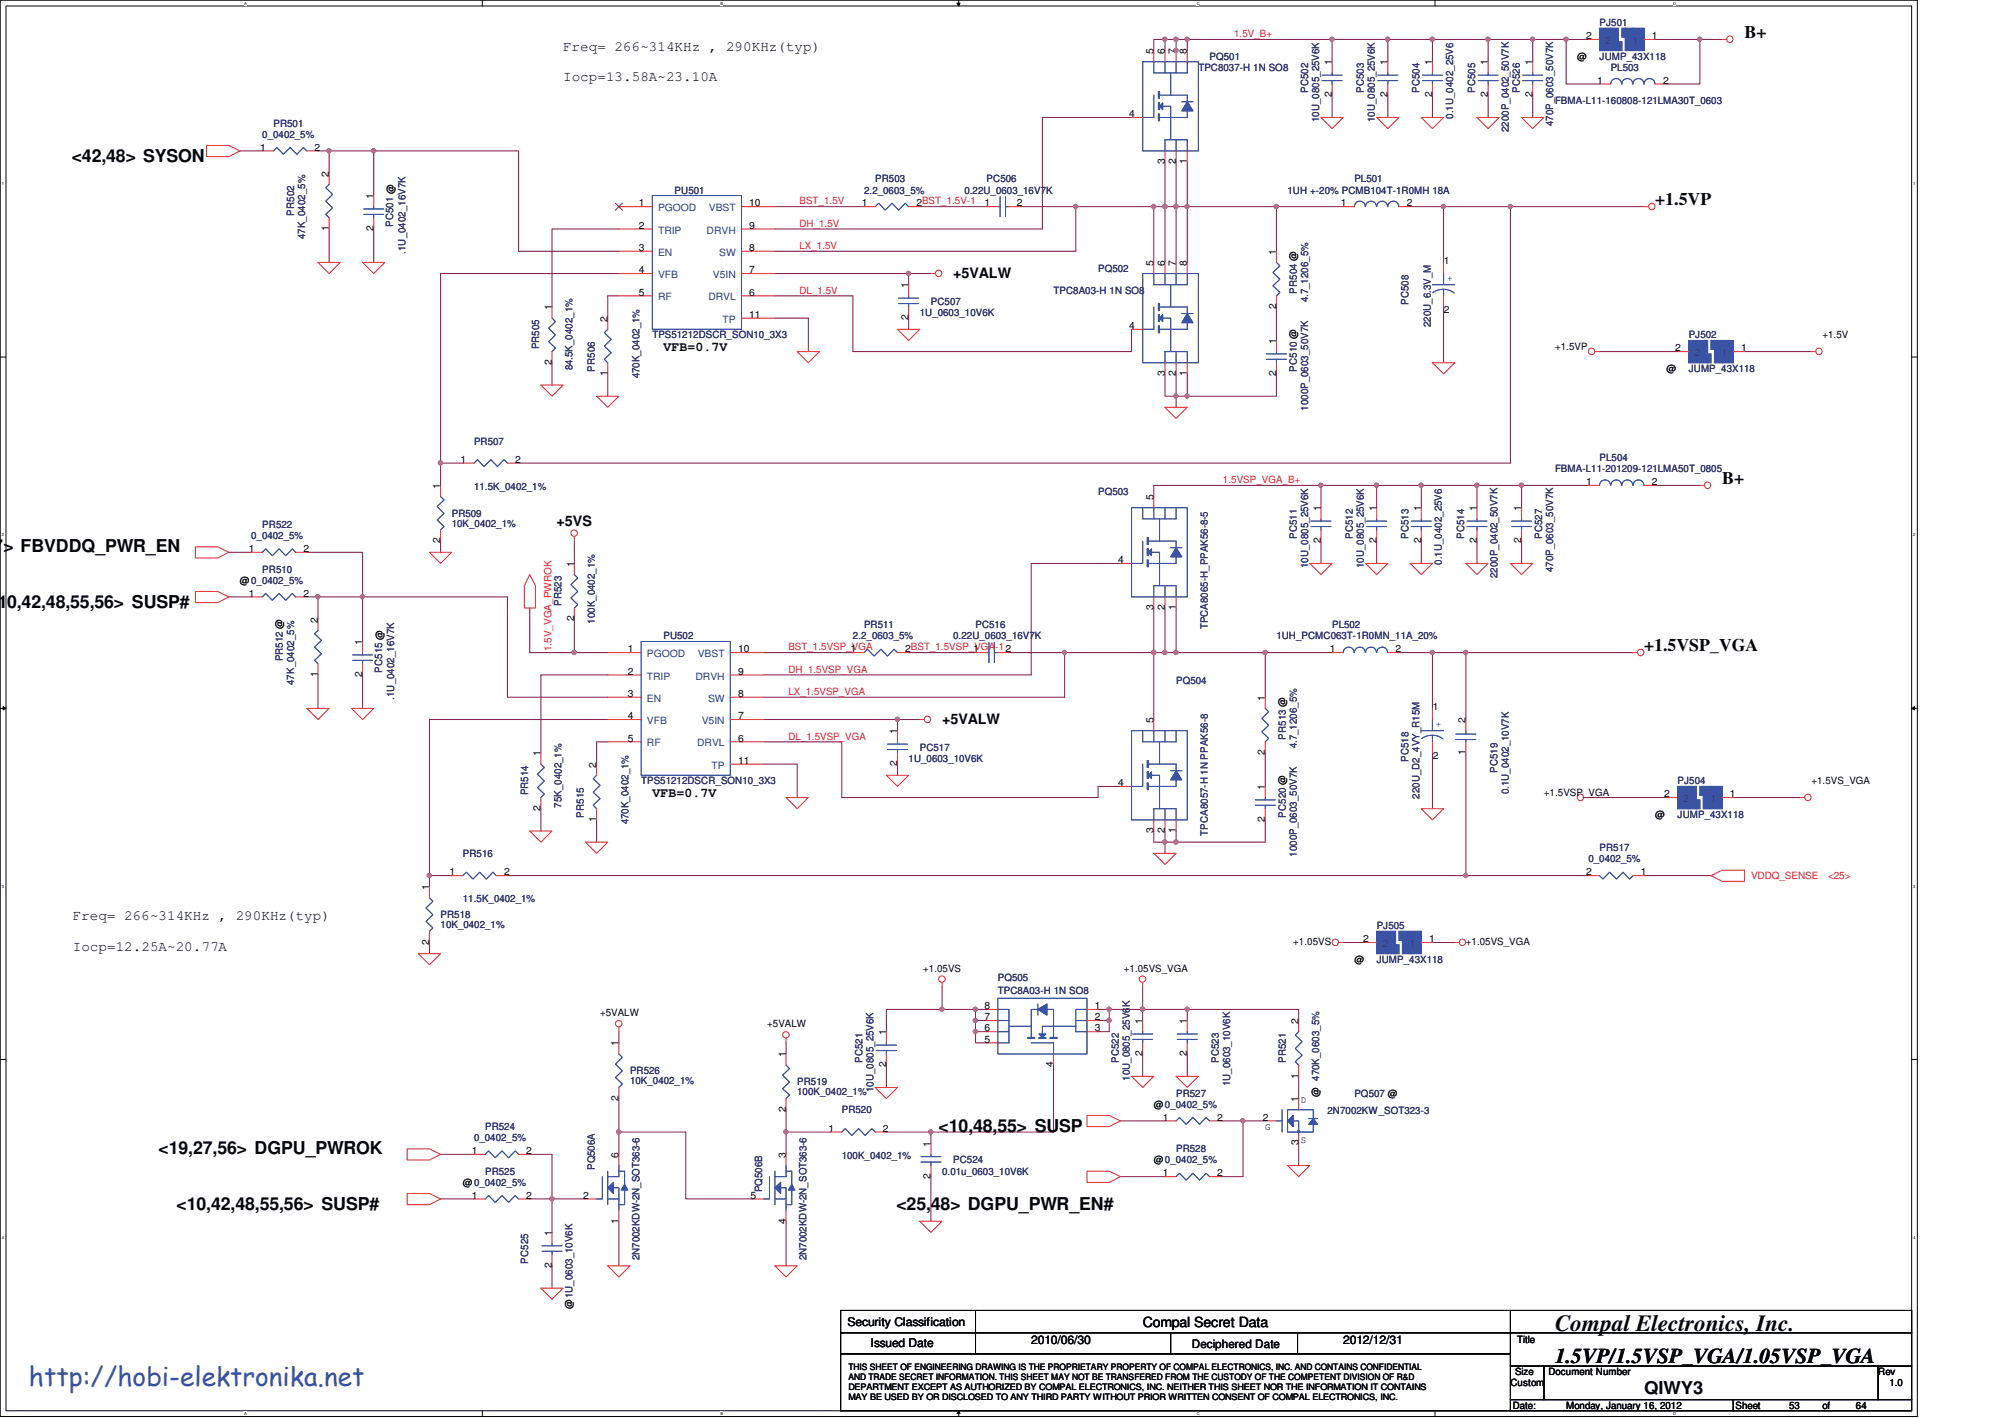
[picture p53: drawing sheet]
<svg xmlns="http://www.w3.org/2000/svg" width="297mm" height="210mm" viewBox="0 0 297 210" stroke-linecap="round" stroke-linejoin="round" font-family="sans-serif">
<defs><g id="words">
<text font-size="3.9" fill="#3953a4" x="4.3" y="205.2">http://hobi-elektronika.net</text>
<text font-size="3.4" fill="#040505" x="230.4" y="197.1">Compal Electronics, Inc.</text>
<text font-size="3.1" fill="#040505" x="230.4" y="201.8">1.5VP/1.5VSP_VGA/1.05VSP_VGA</text>
<g font-size="2.6" fill="#040505">
<text x="258.4" y="5.6">B+</text>
<text x="10.6" y="24">&lt;42,48&gt; SYSON</text>
<text x="245.2" y="30.3">+1.5VP</text>
<text x="255.1" y="71.6">B+</text>
<text x="-.9" y="81.7">7</text>
<text x=".5" y="81.7">&gt; FBVDDQ_PWR_EN</text>
<text x="-.4" y="90">1</text>
<text x="1.1" y="90">0,42,48,55,56&gt; SUSP#</text>
<text x="243.6" y="96.4">+1.5VSP_VGA</text>
<text x="139.1" y="167.6">&lt;10,48,55&gt; SUSP</text>
<text x="23.5" y="170.9">&lt;19,27,56&gt; DGPU_PWROK</text>
<text x="26.2" y="179.2">&lt;10,42,48,55,56&gt; SUSP#</text>
<text x="132.8" y="179.2">&lt;25,48&gt; DGPU_PWR_EN#</text>
<text x="243.6" y="206.4">QIWY3</text>
</g>
<g font-size="2.1" fill="#040505">
<text x="83.4" y="7.5">Freq= 266~314KHz , 290KHz(typ)</text>
<text x="83.4" y="12">Iocp=13.58A~23.10A</text>
<text x="141.2" y="41.2">+5VALW</text>
<text x="82.5" y="77.8">+5VS</text>
<text x="139.6" y="107.2">+5VALW</text>
<text x="10.8" y="136.3">Freq= 266~314KHz , 290KHz(typ)</text>
<text x="10.8" y="140.8">Iocp=12.25A~20.77A</text>
<text x="169.3" y="196.5">Compal Secret Data</text>
</g>
<g font-size="1.9" fill="#040505">
<text x="98.3" y="52">VFB=0.7V</text>
<text x="96.6" y="118.1">VFB=0.7V</text>
</g>
<g font-size="1.8" fill="#040505">
<text x="125.6" y="196.3">Security Classification</text>
<text x="129" y="199.5">Issued Date</text>
<text x="152.8" y="199">2010/06/30</text>
<text x="199" y="199">2012/12/31</text>
</g>
<text font-size="1.7" fill="#040505" x="176.6" y="199.6">Deciphered Date</text>
<g font-size="1.5" fill="#ec2426">
<text x="182.8" y="5.5">1.5V_B+</text>
<text x="118.4" y="33.6">DH_1.5V</text>
<text x="118.4" y="30.3">BST_1.5V</text>
<text x="118.4" y="36.9">LX_1.5V</text>
<text x="118.4" y="43.5">DL_1.5V</text>
<text x="181.2" y="71.5">1.5VSP_VGA_B+</text>
<text x="81.7" y="96.5" transform="rotate(-90 81.7 96.5)">1.5V_VGA_PWROK</text>
<text x="116.8" y="99.6">DH_1.5VSP_VGA</text>
<text x="116.8" y="96.3">BST_1.5VSP_VGA</text>
<text x="116.8" y="102.9">LX_1.5VSP_VGA</text>
<text x="116.8" y="109.5">DL_1.5VSP_VGA</text>
<text x="259.4" y="130.2">VDDQ_SENSE</text>
<text x="270.8" y="130.2">&lt;25&gt;</text>
</g>
<g font-size="1.5" fill="#040505">
<text x="235" y="5.8">2</text>
<text x="244.7" y="5.8">1</text>
<text x="170.9" y="8" transform="rotate(-90 170.9 8)">5</text>
<text x="172.5" y="8" transform="rotate(-90 172.5 8)">6</text>
<text x="174.2" y="8" transform="rotate(-90 174.2 8)">7</text>
<text x="175.8" y="8" transform="rotate(-90 175.8 8)">8</text>
<text x="197.3" y="9.6" transform="rotate(-90 197.3 9.6)">1</text>
<text x="205.6" y="9.6" transform="rotate(-90 205.6 9.6)">1</text>
<text x="212.2" y="9.6" transform="rotate(-90 212.2 9.6)">1</text>
<text x="220.4" y="9.6" transform="rotate(-90 220.4 9.6)">1</text>
<text x="227" y="9.6" transform="rotate(-90 227 9.6)">1</text>
<text x="233.7" y="8.8">@</text>
<text x="167.3" y="17.4">4</text>
<text x="197.3" y="14.4" transform="rotate(-90 197.3 14.4)">2</text>
<text x="205.6" y="14.4" transform="rotate(-90 205.6 14.4)">2</text>
<text x="212.2" y="14.4" transform="rotate(-90 212.2 14.4)">2</text>
<text x="220.4" y="14.4" transform="rotate(-90 220.4 14.4)">2</text>
<text x="227" y="14.4" transform="rotate(-90 227 14.4)">2</text>
<text x="236.6" y="12.4">1</text>
<text x="246.4" y="12.4">2</text>
<text x="38.5" y="22.3">1</text>
<text x="46.6" y="22.3">2</text>
<text x="48.7" y="26.2" transform="rotate(-90 48.7 26.2)">2</text>
<text x="55.3" y="29.5" transform="rotate(-90 55.3 29.5)">1</text>
<text x="172.5" y="24.3" transform="rotate(-90 172.5 24.3)">3</text>
<text x="174.2" y="24.3" transform="rotate(-90 174.2 24.3)">2</text>
<text x="175.8" y="24.3" transform="rotate(-90 175.8 24.3)">1</text>
<text x="48.7" y="34.2" transform="rotate(-90 48.7 34.2)">1</text>
<text x="55.3" y="34.2" transform="rotate(-90 55.3 34.2)">2</text>
<text x="94.7" y="33.9">2</text>
<text x="94.7" y="30.6">1</text>
<text x="111" y="30.6">10</text>
<text x="111" y="33.9">9</text>
<text x="127.7" y="30.6">1</text>
<text x="135.8" y="30.6">2BST_1.5V-1</text>
<text x="145.8" y="30.6">1</text>
<text x="150.6" y="30.6">2</text>
<text x="198.7" y="30.6">1</text>
<text x="208.4" y="30.6">2</text>
<text x="94.7" y="37.2">3</text>
<text x="94.7" y="40.5">4</text>
<text x="111" y="37.2">8</text>
<text x="111" y="40.5">7</text>
<text x="170.9" y="39.4" transform="rotate(-90 170.9 39.4)">5</text>
<text x="172.5" y="39.4" transform="rotate(-90 172.5 39.4)">6</text>
<text x="174.2" y="39.4" transform="rotate(-90 174.2 39.4)">7</text>
<text x="175.8" y="39.4" transform="rotate(-90 175.8 39.4)">8</text>
<text x="189.1" y="37.7" transform="rotate(-90 189.1 37.7)">1</text>
<text x="213.9" y="39">1</text>
<text x="81.7" y="46" transform="rotate(-90 81.7 46)">1</text>
<text x="90" y="47.6" transform="rotate(-90 90 47.6)">2</text>
<text x="94.7" y="43.8">5</text>
<text x="111" y="43.8">6</text>
<text x="111" y="47.1">11</text>
<text x="134.6" y="47.5" transform="rotate(-90 134.6 47.5)">2</text>
<text x="134.6" y="42.7" transform="rotate(-90 134.6 42.7)">1</text>
<text x="189.1" y="45.8" transform="rotate(-90 189.1 45.8)">2</text>
<text x="213.9" y="46.3">2</text>
<text x="167.3" y="48.7">4</text>
<text x="189.1" y="50.9" transform="rotate(-90 189.1 50.9)">1</text>
<text x="230.4" y="51.8">+1.5VP</text>
<text x="248.2" y="52">2</text>
<text x="257.9" y="52">1</text>
<text x="270" y="50.1">+1.5V</text>
<text x="81.7" y="54.1" transform="rotate(-90 81.7 54.1)">2</text>
<text x="90" y="55.7" transform="rotate(-90 90 55.7)">1</text>
<text x="172.5" y="55.7" transform="rotate(-90 172.5 55.7)">3</text>
<text x="174.2" y="55.7" transform="rotate(-90 174.2 55.7)">2</text>
<text x="175.8" y="55.7" transform="rotate(-90 175.8 55.7)">1</text>
<text x="189.1" y="55.7" transform="rotate(-90 189.1 55.7)">2</text>
<text x="246.9" y="55.1">@</text>
<text x="68.2" y="68.5">1</text>
<text x="76.3" y="68.5">2</text>
<text x="235" y="71.8">1</text>
<text x="244.7" y="71.8">2</text>
<text x="65.2" y="72.4" transform="rotate(-90 65.2 72.4)">1</text>
<text x="170.9" y="74" transform="rotate(-90 170.9 74)">5</text>
<text x="195.7" y="75.7" transform="rotate(-90 195.7 75.7)">1</text>
<text x="203.9" y="75.7" transform="rotate(-90 203.9 75.7)">1</text>
<text x="210.5" y="75.7" transform="rotate(-90 210.5 75.7)">1</text>
<text x="218.8" y="75.7" transform="rotate(-90 218.8 75.7)">1</text>
<text x="225.4" y="75.7" transform="rotate(-90 225.4 75.7)">1</text>
<text x="36.9" y="81.7">1</text>
<text x="45" y="81.7">2</text>
<text x="65.2" y="80.5" transform="rotate(-90 65.2 80.5)">2</text>
<text x="85" y="83.9" transform="rotate(-90 85 83.9)">1</text>
<text x="165.6" y="83.4">4</text>
<text x="195.7" y="80.5" transform="rotate(-90 195.7 80.5)">2</text>
<text x="203.9" y="80.5" transform="rotate(-90 203.9 80.5)">2</text>
<text x="210.5" y="80.5" transform="rotate(-90 210.5 80.5)">2</text>
<text x="218.8" y="80.5" transform="rotate(-90 218.8 80.5)">2</text>
<text x="225.4" y="80.5" transform="rotate(-90 225.4 80.5)">2</text>
<text x="35.6" y="86.4">@0_0402_5%</text>
<text x="36.9" y="88.3">1</text>
<text x="45" y="88.3">2</text>
<text x="47.1" y="92.2" transform="rotate(-90 47.1 92.2)">2</text>
<text x="53.7" y="95.5" transform="rotate(-90 53.7 95.5)">1</text>
<text x="85" y="92" transform="rotate(-90 85 92)">2</text>
<text x="170.9" y="90.4" transform="rotate(-90 170.9 90.4)">3</text>
<text x="172.5" y="90.4" transform="rotate(-90 172.5 90.4)">2</text>
<text x="174.2" y="90.4" transform="rotate(-90 174.2 90.4)">1</text>
<text x="47.1" y="100.3" transform="rotate(-90 47.1 100.3)">1</text>
<text x="53.7" y="100.3" transform="rotate(-90 53.7 100.3)">2</text>
<text x="93" y="99.9">2</text>
<text x="93" y="96.6">1</text>
<text x="109.3" y="96.6">10</text>
<text x="109.3" y="99.9">9</text>
<text x="126" y="96.6">1</text>
<text x="134.1" y="96.6">2BST_1.5VSP_VGA-12</text>
<text x="144.2" y="96.6">1</text>
<text x="197" y="96.6">1</text>
<text x="206.8" y="96.6">2</text>
<text x="93" y="103.2">3</text>
<text x="93" y="106.5">4</text>
<text x="109.3" y="103.2">8</text>
<text x="109.3" y="106.5">7</text>
<text x="170.9" y="107.1" transform="rotate(-90 170.9 107.1)">5</text>
<text x="187.4" y="103.8" transform="rotate(-90 187.4 103.8)">1</text>
<text x="212.3" y="105.1">1</text>
<text x="217.1" y="107.1" transform="rotate(-90 217.1 107.1)">2</text>
<text x="80.1" y="112" transform="rotate(-90 80.1 112)">1</text>
<text x="88.3" y="113.7" transform="rotate(-90 88.3 113.7)">2</text>
<text x="93" y="109.8">5</text>
<text x="109.3" y="109.8">6</text>
<text x="109.3" y="113.1">11</text>
<text x="132.9" y="113.5" transform="rotate(-90 132.9 113.5)">2</text>
<text x="132.9" y="108.7" transform="rotate(-90 132.9 108.7)">1</text>
<text x="187.4" y="111.8" transform="rotate(-90 187.4 111.8)">2</text>
<text x="212.3" y="112.3">2</text>
<text x="217.1" y="111.8" transform="rotate(-90 217.1 111.8)">1</text>
<text x="165.6" y="116.4">4</text>
<text x="187.4" y="117" transform="rotate(-90 187.4 117)">1</text>
<text x="228.7" y="117.8">+1.5VSP_VGA</text>
<text x="246.5" y="118.1">2</text>
<text x="256.3" y="118.1">1</text>
<text x="268.3" y="116.2">+1.5VS_VGA</text>
<text x="80.1" y="120.1" transform="rotate(-90 80.1 120.1)">2</text>
<text x="88.3" y="121.7" transform="rotate(-90 88.3 121.7)">1</text>
<text x="170.9" y="123.4" transform="rotate(-90 170.9 123.4)">3</text>
<text x="172.5" y="123.4" transform="rotate(-90 172.5 123.4)">2</text>
<text x="174.2" y="123.4" transform="rotate(-90 174.2 123.4)">1</text>
<text x="187.4" y="121.7" transform="rotate(-90 187.4 121.7)">2</text>
<text x="245.2" y="121.1">@</text>
<text x="63.6" y="131.8" transform="rotate(-90 63.6 131.8)">1</text>
<text x="66.6" y="129.6">1</text>
<text x="74.7" y="129.6">2</text>
<text x="235" y="129.6">2</text>
<text x="243.1" y="129.6">1</text>
<text x="63.6" y="139.9" transform="rotate(-90 63.6 139.9)">2</text>
<text x="136.8" y="143.9">+1.05VS</text>
<text x="166.5" y="143.9">+1.05VS_VGA</text>
<text x="191.6" y="140">+1.05VS</text>
<text x="200.7" y="142.6">@</text>
<text x="202" y="139.5">2</text>
<text x="211.7" y="139.5">1</text>
<text x="217.2" y="140">+1.05VS_VGA</text>
<text x="145.8" y="149.4">8</text>
<text x="162.2" y="149.4">1</text>
<text x="88.9" y="150.5">+5VALW</text>
<text x="91.6" y="154.9" transform="rotate(-90 91.6 154.9)">1</text>
<text x="113.7" y="152.1">+5VALW</text>
<text x="131.3" y="153.3" transform="rotate(-90 131.3 153.3)">1</text>
<text x="145.8" y="152.7">6</text>
<text x="145.8" y="154.4">5</text>
<text x="145.8" y="151.1">7</text>
<text x="162.2" y="152.7">3</text>
<text x="162.2" y="151.1">2</text>
<text x="169.2" y="151.6" transform="rotate(-90 169.2 151.6)">1</text>
<text x="175.8" y="151.6" transform="rotate(-90 175.8 151.6)">1</text>
<text x="192.4" y="151.6" transform="rotate(-90 192.4 151.6)">2</text>
<text x="116.4" y="156.6" transform="rotate(-90 116.4 156.6)">1</text>
<text x="131.3" y="158.1" transform="rotate(-90 131.3 158.1)">2</text>
<text x="156" y="158.1" transform="rotate(-90 156 158.1)">4</text>
<text x="169.2" y="156.4" transform="rotate(-90 169.2 156.4)">2</text>
<text x="175.8" y="156.4" transform="rotate(-90 175.8 156.4)">2</text>
<text x="192.4" y="159.7" transform="rotate(-90 192.4 159.7)">1</text>
<text x="91.6" y="163" transform="rotate(-90 91.6 163)">2</text>
<text x="116.4" y="164.7" transform="rotate(-90 116.4 164.7)">2</text>
<text x="122.7" y="167.6">1</text>
<text x="130.8" y="167.6">2</text>
<text x="170.9" y="164">@0_0402_5%</text>
<text x="172.3" y="165.9">1</text>
<text x="180.3" y="165.9">2</text>
<text x="187.1" y="165.9">2</text>
<text x="192.4" y="163.2" transform="rotate(-90 192.4 163.2)">1</text>
<text x="195.4" y="162.5" transform="rotate(-90 195.4 162.5)">@ 470K_0603_5%</text>
<text x="69.9" y="170.9">1</text>
<text x="78" y="170.9">2</text>
<text x="91.6" y="171.4" transform="rotate(-90 91.6 171.4)">6</text>
<text x="116.4" y="171.4" transform="rotate(-90 116.4 171.4)">3</text>
<text x="137.9" y="169.8" transform="rotate(-90 137.9 169.8)">1</text>
<text x="170.9" y="172.3">@0_0402_5%</text>
<text x="192.4" y="169.6" transform="rotate(-90 192.4 169.6)">3</text>
<text x="68.6" y="175.6">@0_0402_5%</text>
<text x="69.9" y="177.5">1</text>
<text x="78" y="177.5">2</text>
<text x="86.4" y="177.5">2</text>
<text x="111.2" y="177.5">5</text>
<text x="137.9" y="174.6" transform="rotate(-90 137.9 174.6)">2</text>
<text x="172.3" y="174.2">1</text>
<text x="180.3" y="174.2">2</text>
<text x="81.7" y="183" transform="rotate(-90 81.7 183)">1</text>
<text x="91.6" y="181.2" transform="rotate(-90 91.6 181.2)">1</text>
<text x="116.4" y="181.2" transform="rotate(-90 116.4 181.2)">4</text>
<text x="81.7" y="187.8" transform="rotate(-90 81.7 187.8)">2</text>
<text x="84.8" y="193.9" transform="rotate(-90 84.8 193.9)">@1U_0603_10V6K</text>
<text x="224.4" y="203.7">Size</text>
<text x="224.7" y="198.9">Title</text>
<text x="229.4" y="203.7">Document Number</text>
<text x="278.3" y="203.7">Rev</text>
<text x="223.8" y="205.3">Custom</text>
<text x="224.1" y="208.6">Date:</text>
<text x="232" y="208.6">Monday, January 16, 2012</text>
<text x="257.1" y="208.6">Sheet</text>
<text x="265" y="208.6">53</text>
<text x="270" y="208.6">of</text>
<text x="275" y="208.6">64</text>
<text x="279.9" y="205.3">1.0</text>
</g>
<g font-size="1.5" fill="#2d2d72">
<text x="237" y="3.9">PJ501</text>
<text x="177.5" y="10.5">TPC8037-H 1N SO8</text>
<text x="179.2" y="8.8">PQ501</text>
<text x="237" y="8.8">JUMP_43X118</text>
<text x="238.6" y="10.5">PL503</text>
<text x="193.8" y="13.8" transform="rotate(-90 193.8 13.8)">PC502</text>
<text x="202.1" y="13.8" transform="rotate(-90 202.1 13.8)">PC503</text>
<text x="210.3" y="13.8" transform="rotate(-90 210.3 13.8)">PC504</text>
<text x="215.3" y="17.6" transform="rotate(-90 215.3 17.6)">0.1U_0402_25V6</text>
<text x="218.6" y="13.8" transform="rotate(-90 218.6 13.8)">PC505</text>
<text x="225.2" y="13.8" transform="rotate(-90 225.2 13.8)">PC526</text>
<text x="230.4" y="15.4">FBMA-L11-160808-121LMA30T_0603</text>
<text x="38.9" y="20.4">0_0402_5%</text>
<text x="40.5" y="18.7">PR501</text>
<text x="195.4" y="18.1" transform="rotate(-90 195.4 18.1)">10U_0805_25V6K</text>
<text x="203.7" y="18.1" transform="rotate(-90 203.7 18.1)">10U_0805_25V6K</text>
<text x="223.5" y="19.6" transform="rotate(-90 223.5 19.6)">2200P_0402_50V7K</text>
<text x="230.1" y="18.7" transform="rotate(-90 230.1 18.7)">470P_0603_50V7K</text>
<text x="99.9" y="28.7">PU501</text>
<text x="128" y="28.7">2.2_0603_5%</text>
<text x="129.7" y="27">PR503</text>
<text x="142.9" y="28.7">0.22U_0603_16V7K</text>
<text x="146.2" y="27">PC506</text>
<text x="190.8" y="28.7">1UH +-20% PCMB104T-1R0MH 18A</text>
<text x="200.7" y="27">PL501</text>
<text x="43.6" y="31.9" transform="rotate(-90 43.6 31.9)">PR502</text>
<text x="45.2" y="35.4" transform="rotate(-90 45.2 35.4)">47K_0402_5%</text>
<text x="58.2" y="33.6" transform="rotate(-90 58.2 33.6)">PC501 @</text>
<text x="60.1" y="37.5" transform="rotate(-90 60.1 37.5)">.1U_0402_16V7K</text>
<text x="162.7" y="40.2">PQ502</text>
<text x="136.3" y="46.8">1U_0603_10V6K</text>
<text x="137.9" y="45.2">PC507</text>
<text x="156.1" y="43.5">TPC8A03-H 1N SO8</text>
<text x="192.1" y="43.5" transform="rotate(-90 192.1 43.5)">PR504 @</text>
<text x="193.8" y="44.8" transform="rotate(-90 193.8 44.8)">4.7_1206_5%</text>
<text x="208.7" y="45.1" transform="rotate(-90 208.7 45.1)">PC508</text>
<text x="79.9" y="51.7" transform="rotate(-90 79.9 51.7)">PR505</text>
<text x="96.6" y="50.1">TPS51212DSCR_SON10_3X3</text>
<text x="212" y="48.4" transform="rotate(-90 212 48.4)">220U_6.3V_M</text>
<text x="250.2" y="50.1">PJ502</text>
<text x="84.8" y="54.9" transform="rotate(-90 84.8 54.9)">84.5K_0402_1%</text>
<text x="88.1" y="55" transform="rotate(-90 88.1 55)">PR506</text>
<text x="94.7" y="56" transform="rotate(-90 94.7 56)">470K_0402_1%</text>
<text x="192.1" y="55" transform="rotate(-90 192.1 55)">PC510 @</text>
<text x="250.2" y="55.1">JUMP_43X118</text>
<text x="70.2" y="65.8">PR507</text>
<text x="193.8" y="60.8" transform="rotate(-90 193.8 60.8)">1000P_0603_50V7K</text>
<text x="230.4" y="69.9">FBMA-L11-201209-121LMA50T_0805</text>
<text x="237" y="68.3">PL504</text>
<text x="66.9" y="76.5">PR509</text>
<text x="70.2" y="72.6">11.5K_0402_1%</text>
<text x="162.7" y="73.2">PQ503</text>
<text x="37.2" y="79.8">0_0402_5%</text>
<text x="38.9" y="78.2">PR522</text>
<text x="66.9" y="78">10K_0402_1%</text>
<text x="192.1" y="79.8" transform="rotate(-90 192.1 79.8)">PC511</text>
<text x="200.4" y="79.8" transform="rotate(-90 200.4 79.8)">PC512</text>
<text x="208.7" y="79.8" transform="rotate(-90 208.7 79.8)">PC513</text>
<text x="213.6" y="83.6" transform="rotate(-90 213.6 83.6)">0.1U_0402_25V6</text>
<text x="216.9" y="79.8" transform="rotate(-90 216.9 79.8)">PC514</text>
<text x="228.5" y="79.8" transform="rotate(-90 228.5 79.8)">PC527</text>
<text x="38.9" y="84.8">PR510</text>
<text x="83.2" y="89.7" transform="rotate(-90 83.2 89.7)">PR523</text>
<text x="193.8" y="84.1" transform="rotate(-90 193.8 84.1)">10U_0805_25V6K</text>
<text x="202.1" y="84.1" transform="rotate(-90 202.1 84.1)">10U_0805_25V6K</text>
<text x="221.9" y="85.6" transform="rotate(-90 221.9 85.6)">2200P_0402_50V7K</text>
<text x="230.1" y="84.7" transform="rotate(-90 230.1 84.7)">470P_0603_50V7K</text>
<text x="88.1" y="92.4" transform="rotate(-90 88.1 92.4)">100K_0402_1%</text>
<text x="98.3" y="94.7">PU502</text>
<text x="126.4" y="94.7">2.2_0603_5%</text>
<text x="128" y="93">PR511</text>
<text x="141.2" y="94.7">0.22U_0603_16V7K</text>
<text x="144.5" y="93">PC516</text>
<text x="178.9" y="93.2" transform="rotate(-90 178.9 93.2)">TPCA8065-H_PPAK56-8-5</text>
<text x="189.1" y="94.7">1UH_PCMC063T-1R0MN_11A_20%</text>
<text x="197.4" y="93">PL502</text>
<text x="41.9" y="98" transform="rotate(-90 41.9 98)">PR512 @</text>
<text x="43.6" y="101.4" transform="rotate(-90 43.6 101.4)">47K_0402_5%</text>
<text x="56.6" y="99.6" transform="rotate(-90 56.6 99.6)">PC515 @</text>
<text x="174.2" y="101.3">PQ504</text>
<text x="58.4" y="103.6" transform="rotate(-90 58.4 103.6)">.1U_0402_16V7K</text>
<text x="134.6" y="112.9">1U_0603_10V6K</text>
<text x="136.3" y="111.2">PC517</text>
<text x="190.5" y="109.5" transform="rotate(-90 190.5 109.5)">PR513 @</text>
<text x="192.1" y="110.8" transform="rotate(-90 192.1 110.8)">4.7_1206_5%</text>
<text x="208.7" y="112.8" transform="rotate(-90 208.7 112.8)">PC518</text>
<text x="78.2" y="117.8" transform="rotate(-90 78.2 117.8)">PR514</text>
<text x="83.2" y="119.6" transform="rotate(-90 83.2 119.6)">75K_0402_1%</text>
<text x="95" y="116.2">TPS51212DSCR_SON10_3X3</text>
<text x="210.3" y="118.3" transform="rotate(-90 210.3 118.3)">220U_D2_4VY_R15M</text>
<text x="221.9" y="114.5" transform="rotate(-90 221.9 114.5)">PC519</text>
<text x="223.5" y="117.6" transform="rotate(-90 223.5 117.6)">0.1U_0402_10V7K</text>
<text x="248.5" y="116.2">PJ504</text>
<text x="86.5" y="121.1" transform="rotate(-90 86.5 121.1)">PR515</text>
<text x="93.1" y="122.1" transform="rotate(-90 93.1 122.1)">470K_0402_1%</text>
<text x="178.9" y="123.7" transform="rotate(-90 178.9 123.7)">TPCA8057-H 1N PPAK56-8</text>
<text x="190.5" y="121.1" transform="rotate(-90 190.5 121.1)">PC520 @</text>
<text x="248.5" y="121.1">JUMP_43X118</text>
<text x="68.6" y="126.9">PR516</text>
<text x="192.1" y="126.9" transform="rotate(-90 192.1 126.9)">1000P_0603_50V7K</text>
<text x="235.3" y="127.7">0_0402_5%</text>
<text x="237" y="126.1">PR517</text>
<text x="65.3" y="136">PR518</text>
<text x="65.3" y="137.5">10K_0402_1%</text>
<text x="68.6" y="133.6">11.5K_0402_1%</text>
<text x="204" y="137.6">PJ505</text>
<text x="204" y="142.6">JUMP_43X118</text>
<text x="147.8" y="145.2">PQ505</text>
<text x="147.8" y="147.2">TPC8A03-H 1N SO8</text>
<text x="93.3" y="159.1">PR526</text>
<text x="93.3" y="160.6">10K_0402_1%</text>
<text x="118.1" y="160.7">PR519</text>
<text x="127.8" y="157.4" transform="rotate(-90 127.8 157.4)">PC521</text>
<text x="129.4" y="161.7" transform="rotate(-90 129.4 161.7)">10U_0805_25V6K</text>
<text x="165.7" y="157.4" transform="rotate(-90 165.7 157.4)">PC522</text>
<text x="167.4" y="160.1" transform="rotate(-90 167.4 160.1)">10U_0805_25V6K</text>
<text x="180.6" y="157.4" transform="rotate(-90 180.6 157.4)">PC523</text>
<text x="182.2" y="160.9" transform="rotate(-90 182.2 160.9)">1U_0603_10V6K</text>
<text x="190.5" y="157.4" transform="rotate(-90 190.5 157.4)">PR521</text>
<text x="71.9" y="167.3">PR524</text>
<text x="118.1" y="162.2">100K_0402_1%</text>
<text x="124.7" y="164.9">PR520</text>
<text x="174.2" y="162.4">PR527</text>
<text x="196.7" y="165">2N7002KW_SOT323-3</text>
<text x="200.7" y="162.4">PQ507 @</text>
<text x="70.2" y="169">0_0402_5%</text>
<text x="71.9" y="173.9">PR525</text>
<text x="88.1" y="173.3" transform="rotate(-90 88.1 173.3)">PQ506A</text>
<text x="124.7" y="171.6">100K_0402_1%</text>
<text x="139.6" y="173.9">0.01u_0603_10V6K</text>
<text x="141.2" y="172.3">PC524</text>
<text x="174.2" y="170.6">PR528</text>
<text x="112.9" y="176.6" transform="rotate(-90 112.9 176.6)">PQ506B</text>
<text x="78.2" y="187.1" transform="rotate(-90 78.2 187.1)">PC525</text>
<text x="94.7" y="186.6" transform="rotate(-90 94.7 186.6)">2N7002KDW-2N_SOT363-6</text>
<text x="119.5" y="186.6" transform="rotate(-90 119.5 186.6)">2N7002KDW-2N_SOT363-6</text>
</g>
<g font-size="1.5" fill="#1d437e">
<text x="97.5" y="34.6">TRIP</text>
<text x="97.5" y="31.3">PGOOD</text>
<text x="104.7" y="34.6">DRVH</text>
<text x="105" y="31.3">VBST</text>
<text x="97.5" y="37.9">EN</text>
<text x="97.5" y="41.2">VFB</text>
<text x="105.6" y="41.2">V5IN</text>
<text x="106.5" y="37.9">SW</text>
<text x="97.5" y="44.5">RF</text>
<text x="104.9" y="44.5">DRVL</text>
<text x="107.1" y="47.8">TP</text>
<text x="95.8" y="100.6">TRIP</text>
<text x="95.8" y="97.3">PGOOD</text>
<text x="103" y="100.6">DRVH</text>
<text x="103.4" y="97.3">VBST</text>
<text x="95.8" y="103.9">EN</text>
<text x="95.8" y="107.2">VFB</text>
<text x="104" y="107.2">V5IN</text>
<text x="104.9" y="103.9">SW</text>
<text x="95.8" y="110.5">RF</text>
<text x="103.3" y="110.5">DRVL</text>
<text x="105.4" y="113.8">TP</text>
</g>
<g font-size="1.5" fill="#3a53a4">
<text x="214.4" y="41.6">+</text>
<text x="212.7" y="107.6">+</text>
<text x="187.4" y="167.4">G</text>
<text x="192.7" y="163.4">D</text>
<text x="192.7" y="169.2">S</text>
</g>
<g font-size="1.3" fill="#040505">
<text x="125.7" y="202.8">THIS SHEET OF ENGINEERING DRAWING IS THE PROPRIETARY PROPERTY OF COMPAL ELECTRONICS, INC. AND CONTAINS CONFIDENTIAL</text>
<text x="125.7" y="204.3">AND TRADE SECRET INFORMATION. THIS SHEET MAY NOT BE TRANSFERED FROM THE CUSTODY OF THE COMPETENT DIVISION OF R&amp;D</text>
<text x="125.7" y="205.9">DEPARTMENT EXCEPT AS AUTHORIZED BY COMPAL ELECTRONICS, INC. NEITHER THIS SHEET NOR THE INFORMATION IT CONTAINS</text>
<text x="125.7" y="207.4">MAY BE USED BY OR DISCLOSED TO ANY THIRD PARTY WITHOUT PRIOR WRITTEN CONSENT OF COMPAL ELECTRONICS, INC.</text>
</g>
<g font-size=".6" fill="#040505">
<text x="36.1" y=".7">A</text>
<text x="106.7" y=".7">B</text>
<text x="177.3" y=".7">C</text>
<text x="247.9" y=".7">D</text>
<text x=".3" y="27.4">1</text>
<text x="283.4" y="27.4">1</text>
<text x=".3" y="79.4">2</text>
<text x="283.4" y="79.4">2</text>
<text x=".3" y="131.4">3</text>
<text x="283.4" y="131.4">3</text>
<text x=".3" y="183.4">4</text>
<text x="283.4" y="183.4">4</text>
<text x="36.1" y="209.5">A</text>
<text x="106.7" y="209.5">B</text>
<text x="177.3" y="209.5">C</text>
<text x="247.9" y="209.5">D</text>
</g>
</g></defs>
<path d="M0 0h284.1v209.8h-284.1zM.9 .9h282.3v208h-282.3z" fill="none" stroke="#040505" stroke-width=".15"/>
<g fill="#fff">
<path d="M36.1 .1h.4v.7h-.4z"/>
<path d="M36.1 209h.4v.7h-.4z"/>
</g>
<path d="M71.5 0v.9M71.5 208.9v.9" fill="none" stroke="#040505" stroke-width=".15"/>
<g fill="#fff">
<path d="M106.7 .1h.4v.7h-.4z"/>
<path d="M106.7 209h.4v.7h-.4z"/>
</g>
<path d="M142 0v.9M142 208.9v.9" fill="none" stroke="#040505" stroke-width=".15"/>
<path d="M141.8 .5h.4l-.2 .4z" fill="#040505"/>
<path d="M141.8 .5h.4l-.2 .4z" fill="none" stroke="#040505" stroke-width=".15"/>
<path d="M142 208.9l.2 .4h-.4z" fill="#040505"/>
<path d="M142 208.9l.2 .4h-.4z" fill="none" stroke="#040505" stroke-width=".15"/>
<g fill="#fff">
<path d="M177.3 .1h.4v.7h-.4z"/>
<path d="M177.3 209h.4v.7h-.4z"/>
</g>
<path d="M212.6 0v.9M212.6 208.9v.9" fill="none" stroke="#040505" stroke-width=".15"/>
<g fill="#fff">
<path d="M247.9 .1h.3v.7h-.3z"/>
<path d="M247.9 209h.3v.7h-.3z"/>
<path d="M.3 26.9h.2v.7h-.2z"/>
<path d="M283.4 26.9h.3v.7h-.3z"/>
<path d="M.3 78.9h.2v.6h-.2z"/>
<path d="M283.4 78.9h.3v.6h-.3z"/>
</g>
<path d="M0 52.9h.9M283.2 52.9h.9" fill="none" stroke="#040505" stroke-width=".15"/>
<g fill="#fff">
<path d="M.3 130.9h.2v.7h-.2z"/>
<path d="M283.4 130.9h.3v.7h-.3z"/>
</g>
<path d="M0 104.9h.9M283.2 104.9h.9" fill="none" stroke="#040505" stroke-width=".15"/>
<path d="M.5 104.6l.4 .3-.4 .2z" fill="#040505"/>
<path d="M.5 104.6l.4 .3-.4 .2z" fill="none" stroke="#040505" stroke-width=".15"/>
<path d="M283.2 104.9l.4-.3v.5z" fill="#040505"/>
<path d="M283.2 104.9l.4-.3v.5z" fill="none" stroke="#040505" stroke-width=".15"/>
<g fill="#fff">
<path d="M.3 182.9h.2v.7h-.2z"/>
<path d="M283.4 182.9h.3v.7h-.3z"/>
</g>
<path d="M0 156.9h.9M283.2 156.9h.9" fill="none" stroke="#040505" stroke-width=".15"/>
<path d="M174.2 58.7v1.6" fill="none" stroke="#7f1542" stroke-width=".15"/>
<circle cx="174.2" cy="58.6" r=".32" fill="#b8529f"/>
<circle cx="174.2" cy="58.6" r=".32" fill="none" stroke="#b8529f" stroke-width=".15"/>
<path d="M154.4 17.4h13.2M172.6 5.8v1.7M197.4 5.8h8.2M172.6 55.4v3.3h3.3" fill="none" stroke="#7f1542" stroke-width=".15"/>
<circle cx="205.6" cy="5.8" r=".32" fill="#b8529f"/>
<circle cx="205.6" cy="5.8" r=".32" fill="none" stroke="#b8529f" stroke-width=".15"/>
<circle cx="197.3" cy="5.8" r=".32" fill="#b8529f"/>
<circle cx="197.3" cy="5.8" r=".32" fill="none" stroke="#b8529f" stroke-width=".15"/>
<path d="M172.6 30.6h1.6" fill="none" stroke="#7f1542" stroke-width=".15"/>
<circle cx="172.6" cy="30.6" r=".32" fill="#b8529f"/>
<circle cx="172.6" cy="30.6" r=".32" fill="none" stroke="#b8529f" stroke-width=".15"/>
<path d="M154.4 17.4v16.5M136.3 30.6h9.9M170.9 30.6h1.7M213.9 30.6v8.3M91.7 40.5h-26.4v28.1M213.9 45.5v8.2" fill="none" stroke="#7f1542" stroke-width=".15"/>
<circle cx="172.6" cy="30.6" r=".32" fill="#b8529f"/>
<circle cx="172.6" cy="30.6" r=".32" fill="none" stroke="#b8529f" stroke-width=".15"/>
<circle cx="170.9" cy="30.6" r=".32" fill="#b8529f"/>
<circle cx="170.9" cy="30.6" r=".32" fill="none" stroke="#b8529f" stroke-width=".15"/>
<path d="M159.4 30.6v6.6h-44.6M68.6 68.6h-3.3v3.3" fill="none" stroke="#7f1542" stroke-width=".15"/>
<circle cx="65.2" cy="68.5" r=".32" fill="#b8529f"/>
<circle cx="65.2" cy="68.5" r=".32" fill="none" stroke="#b8529f" stroke-width=".15"/>
<path d="M205.6 5.8v3.3M205.6 14.1v3.3M55.4 22.3h21.4M114.8 33.9h39.6" fill="none" stroke="#7f1542" stroke-width=".15"/>
<circle cx="55.3" cy="22.3" r=".32" fill="#b8529f"/>
<circle cx="55.3" cy="22.3" r=".32" fill="none" stroke="#b8529f" stroke-width=".15"/>
<path d="M35.6 22.3h3.3M55.4 22.3v6.7M189.1 30.6h9.9" fill="none" stroke="#7f1542" stroke-width=".15"/>
<circle cx="189.1" cy="30.6" r=".32" fill="#b8529f"/>
<circle cx="189.1" cy="30.6" r=".32" fill="none" stroke="#b8529f" stroke-width=".15"/>
<path d="M48.8 22.3h6.6M55.4 33.9v5M76.8 22.3v14.9M174.2 30.6h1.7M208.9 30.6h5M223.8 30.6h19.8M81.8 53.7v3.3" fill="none" stroke="#7f1542" stroke-width=".15"/>
<circle cx="174.2" cy="30.6" r=".32" fill="#b8529f"/>
<circle cx="174.2" cy="30.6" r=".32" fill="none" stroke="#b8529f" stroke-width=".15"/>
<path d="M175.9 30.6h13.2v6.6" fill="none" stroke="#7f1542" stroke-width=".15"/>
<circle cx="175.9" cy="30.6" r=".32" fill="#b8529f"/>
<circle cx="175.9" cy="30.6" r=".32" fill="none" stroke="#b8529f" stroke-width=".15"/>
<path d="M189.1 45.5v4.9M189.1 55.4v3.3h-13.2" fill="none" stroke="#7f1542" stroke-width=".15"/>
<circle cx="175.9" cy="58.6" r=".32" fill="#b8529f"/>
<circle cx="175.9" cy="58.6" r=".32" fill="none" stroke="#b8529f" stroke-width=".15"/>
<path d="M197.4 5.8v3.3M197.4 14.1v3.3M48.8 22.3v3.4M172.6 24v14.9M65.3 80.1v1.7" fill="none" stroke="#7f1542" stroke-width=".15"/>
<circle cx="48.7" cy="22.3" r=".32" fill="#b8529f"/>
<circle cx="48.7" cy="22.3" r=".32" fill="none" stroke="#b8529f" stroke-width=".15"/>
<path d="M232 5.8h3.3M47.1 22.3h1.7M48.8 33.9v5" fill="none" stroke="#7f1542" stroke-width=".15"/>
<circle cx="232" cy="5.8" r=".32" fill="#b8529f"/>
<circle cx="232" cy="5.8" r=".32" fill="none" stroke="#b8529f" stroke-width=".15"/>
<path d="M175.9 5.8h21.5M174.2 24v6.6M175.9 24v6.6M174.2 55.4v3.3M175.9 55.4v3.3M237 52.1h11.5M258.4 52.1h9.9" fill="none" stroke="#7f1542" stroke-width=".15"/>
<circle cx="175.9" cy="5.8" r=".32" fill="#b8529f"/>
<circle cx="175.9" cy="5.8" r=".32" fill="none" stroke="#b8529f" stroke-width=".15"/>
<path d="M114.8 30.6h13.2M134.6 40.5h3.3" fill="none" stroke="#7f1542" stroke-width=".15"/>
<circle cx="134.6" cy="40.5" r=".32" fill="#b8529f"/>
<circle cx="134.6" cy="40.5" r=".32" fill="none" stroke="#b8529f" stroke-width=".15"/>
<path d="M220.5 14.1v3.3M251.8 5.8h3.3M76.8 37.2h14.9M91.7 33.9h-9.9v11.6M90 55.4v3.3M91.7 43.8h-1.7v3.3M114.8 47.1h5v5M114.8 43.8h11.6v8.3h41.2v-3.3M134.6 40.5v1.7M134.6 47.1v1.7" fill="none" stroke="#7f1542" stroke-width=".15"/>
<circle cx="251.8" cy="5.8" r=".32" fill="#b8529f"/>
<circle cx="251.8" cy="5.8" r=".32" fill="none" stroke="#b8529f" stroke-width=".15"/>
<path d="M212.2 5.8h8.3v3.3" fill="none" stroke="#7f1542" stroke-width=".15"/>
<circle cx="212.2" cy="5.8" r=".32" fill="#b8529f"/>
<circle cx="212.2" cy="5.8" r=".32" fill="none" stroke="#b8529f" stroke-width=".15"/>
<path d="M205.6 5.8h6.6v3.3M212.2 14.1v3.3M151.1 30.6h8.3M114.8 40.5h19.8M172.6 124.7v1.7" fill="none" stroke="#7f1542" stroke-width=".15"/>
<circle cx="172.6" cy="124.7" r=".32" fill="#b8529f"/>
<circle cx="172.6" cy="124.7" r=".32" fill="none" stroke="#b8529f" stroke-width=".15"/>
<path d="M195.7 71.9h8.3M152.8 83.4h13.2M170.9 124.7h3.3" fill="none" stroke="#7f1542" stroke-width=".15"/>
<circle cx="203.9" cy="71.9" r=".32" fill="#b8529f"/>
<circle cx="203.9" cy="71.9" r=".32" fill="none" stroke="#b8529f" stroke-width=".15"/>
<circle cx="195.7" cy="71.9" r=".32" fill="#b8529f"/>
<circle cx="195.7" cy="71.9" r=".32" fill="none" stroke="#b8529f" stroke-width=".15"/>
<path d="M170.9 96.6h1.7" fill="none" stroke="#7f1542" stroke-width=".15"/>
<circle cx="170.9" cy="96.6" r=".32" fill="#b8529f"/>
<circle cx="170.9" cy="96.6" r=".32" fill="none" stroke="#b8529f" stroke-width=".15"/>
<path d="M134.6 96.6h9.9M152.8 83.4v16.5M157.7 96.6h13.2M212.2 96.6v8.3M90 106.5h-26.4v23.2M212.2 111.5v8.3" fill="none" stroke="#7f1542" stroke-width=".15"/>
<circle cx="170.9" cy="96.6" r=".32" fill="#b8529f"/>
<circle cx="170.9" cy="96.6" r=".32" fill="none" stroke="#b8529f" stroke-width=".15"/>
<circle cx="157.7" cy="96.6" r=".32" fill="#b8529f"/>
<circle cx="157.7" cy="96.6" r=".32" fill="none" stroke="#b8529f" stroke-width=".15"/>
<path d="M157.7 96.6v6.6h-44.5M66.9 129.7h-3.3v1.6" fill="none" stroke="#7f1542" stroke-width=".15"/>
<circle cx="63.6" cy="129.6" r=".32" fill="#b8529f"/>
<circle cx="63.6" cy="129.6" r=".32" fill="none" stroke="#b8529f" stroke-width=".15"/>
<path d="M204 71.9v3.3M53.7 88.4h21.5M113.2 99.9h39.6M204 80.1v3.3" fill="none" stroke="#7f1542" stroke-width=".15"/>
<circle cx="53.7" cy="88.4" r=".32" fill="#b8529f"/>
<circle cx="53.7" cy="88.4" r=".32" fill="none" stroke="#b8529f" stroke-width=".15"/>
<path d="M33.9 88.4h3.3M53.7 88.4v6.6M187.4 96.6h10" fill="none" stroke="#7f1542" stroke-width=".15"/>
<circle cx="187.4" cy="96.6" r=".32" fill="#b8529f"/>
<circle cx="187.4" cy="96.6" r=".32" fill="none" stroke="#b8529f" stroke-width=".15"/>
<path d="M47.1 88.4h6.6M53.7 99.9v5M75.2 88.4v14.8M172.6 96.6h1.6M207.3 96.6h4.9M217.2 96.6h24.7M80.1 119.8v3.3" fill="none" stroke="#7f1542" stroke-width=".15"/>
<circle cx="172.6" cy="96.6" r=".32" fill="#b8529f"/>
<circle cx="172.6" cy="96.6" r=".32" fill="none" stroke="#b8529f" stroke-width=".15"/>
<path d="M174.2 96.6h13.2v6.6" fill="none" stroke="#7f1542" stroke-width=".15"/>
<circle cx="174.2" cy="96.6" r=".32" fill="#b8529f"/>
<circle cx="174.2" cy="96.6" r=".32" fill="none" stroke="#b8529f" stroke-width=".15"/>
<path d="M187.4 111.5v5M187.4 121.4v3.3h-13.2" fill="none" stroke="#7f1542" stroke-width=".15"/>
<circle cx="174.2" cy="124.7" r=".32" fill="#b8529f"/>
<circle cx="174.2" cy="124.7" r=".32" fill="none" stroke="#b8529f" stroke-width=".15"/>
<path d="M195.7 71.9v3.3M204 71.9h6.6v3.3M47.1 88.4v3.3M170.9 90v16.5M195.7 80.1v3.3M210.6 80.1v3.3M113.2 109.9h11.5v8.2h38M75.2 129.7h142" fill="none" stroke="#7f1542" stroke-width=".15"/>
<circle cx="47.1" cy="88.4" r=".32" fill="#b8529f"/>
<circle cx="47.1" cy="88.4" r=".32" fill="none" stroke="#b8529f" stroke-width=".15"/>
<path d="M225.4 71.9h9.9M45.5 88.4h1.6M47.1 99.9v5M90 99.9h-9.9v11.6M113.2 96.6h13.2M75.2 103.2h14.8M113.2 113.2h4.9v4.9" fill="none" stroke="#7f1542" stroke-width=".15"/>
<circle cx="225.4" cy="71.9" r=".32" fill="#b8529f"/>
<circle cx="225.4" cy="71.9" r=".32" fill="none" stroke="#b8529f" stroke-width=".15"/>
<path d="M245.2 71.9h6.6M218.8 80.1v3.3M90 109.9h-1.6v3.3M133 106.5h3.3M235.3 118.1h11.6M256.8 118.1h9.9M88.4 121.4v3.3" fill="none" stroke="#7f1542" stroke-width=".15"/>
<circle cx="132.9" cy="106.5" r=".32" fill="#b8529f"/>
<circle cx="132.9" cy="106.5" r=".32" fill="none" stroke="#b8529f" stroke-width=".15"/>
<path d="M210.6 71.9h8.2v3.3M149.5 96.6h8.2M113.2 106.5h19.8v1.7M133 113.2v1.6M162.7 116.5v1.6M172.6 123.1v1.6M174.2 123.1v1.6" fill="none" stroke="#7f1542" stroke-width=".15"/>
<circle cx="210.5" cy="71.9" r=".32" fill="#b8529f"/>
<circle cx="210.5" cy="71.9" r=".32" fill="none" stroke="#b8529f" stroke-width=".15"/>
<path d="M172.6 90v6.6M174.2 90v6.6M63.6 139.6v1.6M217.2 129.7h18.1" fill="none" stroke="#7f1542" stroke-width=".15"/>
<circle cx="217.1" cy="129.6" r=".32" fill="#b8529f"/>
<circle cx="217.1" cy="129.6" r=".32" fill="none" stroke="#b8529f" stroke-width=".15"/>
<path d="M213.9 30.6h9.9M243.6 129.7h9.9" fill="none" stroke="#7f1542" stroke-width=".15"/>
<circle cx="213.8" cy="30.6" r=".32" fill="#b8529f"/>
<circle cx="213.8" cy="30.6" r=".32" fill="none" stroke="#b8529f" stroke-width=".15"/>
<path d="M76.8 68.6h147M217.2 96.6v9.9" fill="none" stroke="#7f1542" stroke-width=".15"/>
<circle cx="217.1" cy="96.6" r=".32" fill="#b8529f"/>
<circle cx="217.1" cy="96.6" r=".32" fill="none" stroke="#b8529f" stroke-width=".15"/>
<path d="M212.2 96.6h5" fill="none" stroke="#7f1542" stroke-width=".15"/>
<circle cx="212.2" cy="96.6" r=".32" fill="#b8529f"/>
<circle cx="212.2" cy="96.6" r=".32" fill="none" stroke="#b8529f" stroke-width=".15"/>
<path d="M174.2 7.5v-1.7h1.7v1.7M217.2 111.5v18.2" fill="none" stroke="#7f1542" stroke-width=".15"/>
<circle cx="174.2" cy="7.5" r=".32" fill="#b8529f"/>
<circle cx="174.2" cy="7.5" r=".32" fill="none" stroke="#b8529f" stroke-width=".15"/>
<circle cx="174.2" cy="5.8" r=".32" fill="#b8529f"/>
<circle cx="174.2" cy="5.8" r=".32" fill="none" stroke="#b8529f" stroke-width=".15"/>
<path d="M174.2 5.8h-3.3v1.7" fill="none" stroke="#7f1542" stroke-width=".15"/>
<circle cx="172.6" cy="5.8" r=".32" fill="#b8529f"/>
<circle cx="172.6" cy="5.8" r=".32" fill="none" stroke="#b8529f" stroke-width=".15"/>
<path d="M159.4 30.6h11.5v8.3" fill="none" stroke="#7f1542" stroke-width=".15"/>
<circle cx="159.4" cy="30.6" r=".32" fill="#b8529f"/>
<circle cx="159.4" cy="30.6" r=".32" fill="none" stroke="#b8529f" stroke-width=".15"/>
<path d="M174.2 30.6v8.3M175.9 30.6v8.3M223.8 30.6v38M170.9 71.9h24.8M162.7 116.5h3.3" fill="none" stroke="#7f1542" stroke-width=".15"/>
<circle cx="223.7" cy="30.6" r=".32" fill="#b8529f"/>
<circle cx="223.7" cy="30.6" r=".32" fill="none" stroke="#b8529f" stroke-width=".15"/>
<path d="M123.1 167.6h-6.6v3.3" fill="none" stroke="#7f1542" stroke-width=".15"/>
<circle cx="116.4" cy="167.6" r=".32" fill="#b8529f"/>
<circle cx="116.4" cy="167.6" r=".32" fill="none" stroke="#b8529f" stroke-width=".15"/>
<path d="M137.9 167.6h18.2M116.5 180.8v6.6" fill="none" stroke="#7f1542" stroke-width=".15"/>
<circle cx="137.9" cy="167.6" r=".32" fill="#b8529f"/>
<circle cx="137.9" cy="167.6" r=".32" fill="none" stroke="#b8529f" stroke-width=".15"/>
<path d="M139.6 146.2v3.3M144.5 149.5h1.7M137.9 167.6v1.7M137.9 174.2v6.6" fill="none" stroke="#7f1542" stroke-width=".15"/>
<circle cx="144.5" cy="149.4" r=".32" fill="#b8529f"/>
<circle cx="144.5" cy="149.4" r=".32" fill="none" stroke="#b8529f" stroke-width=".15"/>
<path d="M116.5 154.4v1.7M131.3 157.7v3.3M139.6 149.5h-8.3v3.3M144.5 149.5v1.6h1.7M144.5 152.8v1.6h1.7M144.5 151.1v1.7h1.7M156.1 157.7v9.9" fill="none" stroke="#7f1542" stroke-width=".15"/>
<circle cx="144.5" cy="152.8" r=".32" fill="#b8529f"/>
<circle cx="144.5" cy="152.8" r=".32" fill="none" stroke="#b8529f" stroke-width=".15"/>
<circle cx="144.5" cy="151.1" r=".32" fill="#b8529f"/>
<circle cx="144.5" cy="151.1" r=".32" fill="none" stroke="#b8529f" stroke-width=".15"/>
<path d="M164.3 151.1v1.7h-1.6" fill="none" stroke="#7f1542" stroke-width=".15"/>
<circle cx="164.3" cy="151.1" r=".32" fill="#b8529f"/>
<circle cx="164.3" cy="151.1" r=".32" fill="none" stroke="#b8529f" stroke-width=".15"/>
<path d="M162.7 149.5h6.6M164.3 149.5v1.6h-1.6" fill="none" stroke="#7f1542" stroke-width=".15"/>
<circle cx="169.3" cy="149.4" r=".32" fill="#b8529f"/>
<circle cx="169.3" cy="149.4" r=".32" fill="none" stroke="#b8529f" stroke-width=".15"/>
<circle cx="164.3" cy="149.4" r=".32" fill="#b8529f"/>
<circle cx="164.3" cy="149.4" r=".32" fill="none" stroke="#b8529f" stroke-width=".15"/>
<path d="M169.3 149.5v1.6M192.4 149.5h-16.5v1.6" fill="none" stroke="#7f1542" stroke-width=".15"/>
<circle cx="175.9" cy="149.4" r=".32" fill="#b8529f"/>
<circle cx="175.9" cy="149.4" r=".32" fill="none" stroke="#b8529f" stroke-width=".15"/>
<path d="M139.6 149.5h4.9M169.3 146.2v3.3M169.3 156.1v3.3M175.9 156.1v3.3M192.4 149.5v1.6M192.4 159.4v3.3M116.5 164.3v3.3M131.3 167.6h6.6M192.4 169.3v3.3" fill="none" stroke="#7f1542" stroke-width=".15"/>
<circle cx="139.5" cy="149.4" r=".32" fill="#b8529f"/>
<circle cx="139.5" cy="149.4" r=".32" fill="none" stroke="#b8529f" stroke-width=".15"/>
<path d="M169.3 149.5h6.6" fill="none" stroke="#7f1542" stroke-width=".15"/>
<circle cx="169.3" cy="149.4" r=".32" fill="#b8529f"/>
<circle cx="169.3" cy="149.4" r=".32" fill="none" stroke="#b8529f" stroke-width=".15"/>
<path d="M33.9 81.8h3.3M45.5 81.8h8.2v6.6M85.1 91.7v4.9h4.9M85.1 80.1v3.3M199 139.6h3.3M212.2 139.6h3.3" fill="none" stroke="#7f1542" stroke-width=".15"/>
<circle cx="85.1" cy="96.6" r=".32" fill="#b8529f"/>
<circle cx="85.1" cy="96.6" r=".32" fill="none" stroke="#b8529f" stroke-width=".15"/>
<path d="M78.5 90v6.6h6.6M78.5 170.9h3.3v6.6" fill="none" stroke="#7f1542" stroke-width=".15"/>
<circle cx="81.8" cy="177.5" r=".32" fill="#b8529f"/>
<circle cx="81.8" cy="177.5" r=".32" fill="none" stroke="#b8529f" stroke-width=".15"/>
<path d="M91.7 152.8v1.6M65.3 177.5h4.9M65.3 170.9h4.9M78.5 177.5h8.2M91.7 162.7v4.9M91.7 180.8v6.6" fill="none" stroke="#7f1542" stroke-width=".15"/>
<circle cx="91.7" cy="167.6" r=".32" fill="#b8529f"/>
<circle cx="91.7" cy="167.6" r=".32" fill="none" stroke="#b8529f" stroke-width=".15"/>
<path d="M220.5 5.8h6.6v3.3M170.9 123.1v1.6M81.8 177.5v5M91.7 170.9v-3.3h9.9v9.9h9.9M81.8 187.4v3.4" fill="none" stroke="#7f1542" stroke-width=".15"/>
<circle cx="220.4" cy="5.8" r=".32" fill="#b8529f"/>
<circle cx="220.4" cy="5.8" r=".32" fill="none" stroke="#b8529f" stroke-width=".15"/>
<path d="M227.1 14.1v3.3M218.8 71.9h6.6v3.3" fill="none" stroke="#7f1542" stroke-width=".15"/>
<circle cx="218.8" cy="71.9" r=".32" fill="#b8529f"/>
<circle cx="218.8" cy="71.9" r=".32" fill="none" stroke="#b8529f" stroke-width=".15"/>
<path d="M225.4 80.1v3.3M166 166h6.6M166 174.2h6.6M180.8 166h3.3" fill="none" stroke="#7f1542" stroke-width=".15"/>
<circle cx="184.1" cy="166" r=".32" fill="#b8529f"/>
<circle cx="184.1" cy="166" r=".32" fill="none" stroke="#b8529f" stroke-width=".15"/>
<path d="M227.1 5.8h4.9v6.6h5M187.4 166h-3.3v8.2h-3.3" fill="none" stroke="#7f1542" stroke-width=".15"/>
<circle cx="227" cy="5.8" r=".32" fill="#b8529f"/>
<circle cx="227" cy="5.8" r=".32" fill="none" stroke="#b8529f" stroke-width=".15"/>
<path d="M245.2 5.8h6.6v6.6h-4.9M170.9 71.9v1.6" fill="none" stroke="#7f1542" stroke-width=".15"/>
<g fill="none" stroke="#ec2426" stroke-width=".15">
<path d="M195.7 17.4h3.3l-1.6 1.6zM204 17.4h3.3l-1.7 1.6zM210.6 17.4h3.3l-1.7 1.6zM212.2 9.1v1.7M212.2 12.4v1.7M218.8 17.4h3.3l-1.6 1.6zM225.4 17.4h3.3l-1.6 1.6zM255.1 5.8h.7M30.6 21.5h3.3l1.7 .8-1.7 .9h-3.3zM47.1 38.9h3.3l-1.6 1.6zM53.7 38.9h3.3l-1.6 1.6zM243.6 30.6h.7"/>
<path d="M80.1 57h3.3l-1.6 1.7zM88.4 58.7h3.3l-1.7 1.6zM118.1 52.1h3.3l-1.6 1.6zM133 48.8h3.3l-1.7 1.6zM137.9 40.5h.7M212.2 53.7h3.3l-1.6 1.7zM236.3 52.1h.7M268.3 52.1h.7M85.1 79.5v.6M172.6 60.3h3.3l-1.7 1.7zM251.8 71.9h.7M29 87.6h3.3l1.6 .8-1.6 .8h-3.3z"/>
<path d="M29 81h3.3l1.6 .8-1.6 .8h-3.3zM63.6 81.8h3.3l-1.6 1.6zM78.5 85.1l.8 1.6v3.3h-1.6v-3.3zM194.1 83.4h3.3l-1.7 1.7zM202.3 83.4h3.3l-1.6 1.7zM208.9 83.4h3.3l-1.6 1.7zM217.2 83.4h3.3l-1.7 1.7zM223.8 83.4h3.3l-1.7 1.7zM241.9 96.6h.7M45.5 104.9h3.3l-1.7 1.6zM52.1 104.9h3.3l-1.7 1.6zM116.5 118.1h3.3l-1.7 1.7z"/>
<path d="M131.3 114.8h3.3l-1.6 1.7zM136.3 106.5h.6M210.6 119.8h3.3l-1.7 1.6zM234.6 118.1h.7M266.7 118.1h.7M78.5 123.1h3.3l-1.7 1.6zM86.7 124.7h3.3l-1.6 1.7zM170.9 126.4h3.3l-1.6 1.6zM198.3 139.6h.7M215.5 139.6h.7M253.5 129.7l1.6-.8h3.3v1.6h-3.3zM62 141.2h3.3l-1.7 1.7z"/>
<path d="M91.7 152.1v.7M116.5 153.8v.6M139.6 145.5v.7M167.6 159.4h3.3l-1.6 1.6zM169.3 145.5v.7M174.2 159.4h3.3l-1.6 1.6zM60.3 170.1h3.3l1.7 .8-1.7 .9h-3.3zM60.3 176.7h3.3l1.7 .8-1.7 .9h-3.3zM129.7 161h3.3l-1.7 1.7zM161 165.2h3.3l1.7 .8-1.7 .8h-3.3zM161 173.4h3.3l1.7 .8-1.7 .9h-3.3zM190.8 172.6h3.3l-1.7 1.6z"/>
<path d="M80.1 190.8h3.3l-1.6 1.6zM90 187.4h3.3l-1.6 1.7zM114.8 187.4h3.3l-1.6 1.7zM136.3 180.8h3.3l-1.7 1.7z"/>
<circle cx="256.3" cy="5.8" r=".48"/>
<circle cx="244.7" cy="30.6" r=".48"/>
<circle cx="139" cy="40.5" r=".48"/>
<circle cx="235.8" cy="52" r=".48"/>
<circle cx="269.5" cy="52" r=".48"/>
<circle cx="85.1" cy="78.9" r=".48"/>
<circle cx="253" cy="71.9" r=".48"/>
<circle cx="243.1" cy="96.6" r=".48"/>
<circle cx="137.4" cy="106.5" r=".48"/>
<circle cx="234.1" cy="118.1" r=".48"/>
<circle cx="267.8" cy="118.1" r=".48"/>
<circle cx="197.8" cy="139.5" r=".48"/>
<circle cx="216.6" cy="139.5" r=".48"/>
<circle cx="91.7" cy="151.6" r=".48"/>
<circle cx="116.4" cy="153.2" r=".48"/>
<circle cx="139.6" cy="145" r=".48"/>
<circle cx="169.3" cy="145" r=".48"/>
</g>
<g fill="none" stroke="#040505" stroke-width=".15">
<path d="M124.5 194.1h99.3v3.3h-99.3zM124.5 197.4h99.3v3.1h-99.3zM144.5 194.1v6.4M173.4 197.4v3.1M192.2 197.4v3.1M223.8 194.1h59.4v3.3h-59.4zM223.8 197.4h59.4v4.9h-59.4zM124.5 200.5h99.3v8.4h-99.3zM223.8 202.3h4.9v5h-4.9zM223.8 207.3h33v1.6h-33zM228.7 202.3h49.6v5h-49.6zM256.8 207.3h26.4v1.6h-26.4z"/>
<path d="M278.3 202.3h4.9v5h-4.9z"/>
</g>
<path d="M210.7 11.9h3M210.7 11.1h3M212.2 10.8v.3M212.2 11.9v.5" fill="none" stroke="#3a53a4" stroke-width=".15"/>
<path d="M175.9 46.4l.8 1.4h-1.6z" fill="#3a53a4"/>
<path d="M175.9 46.4l.8 1.4h-1.6z" fill="none" stroke="#3a53a4" stroke-width=".15"/>
<path d="M172.3 46.6v1l-.5-.5z" fill="#3a53a4"/>
<g fill="none" stroke="#3a53a4" stroke-width=".15">
<path d="M169.3 40.5h8.2v13.2h-8.2zM170.9 45.5v3.3h-1.6M170.9 40.5v1.7h5v-1.7M171.6 48.3h.2v1h-.2zM171.6 46.6h.2v1h-.2zM171.6 45h.2v1h-.2zM171.8 45.5h4.1v.9M172.3 46.6v1l-.5-.5zM172.3 47.1h1.1v5M172.6 40.5v1.7M173.4 42.2v3.3M174.2 52.1v1.6"/>
<path d="M174.2 52.1h1.7v1.6M174.2 40.5v1.7M174.2 52.1h-1.6v1.6M175.1 46.4h1.6M175.9 47.8v1h-4.1"/>
</g>
<path d="M175.9 46.4l.8 1.4h-1.6z" fill="#3a53a4"/>
<path d="M175.9 46.4l.8 1.4h-1.6z" fill="none" stroke="#3a53a4" stroke-width=".15"/>
<path d="M172.3 46.6v1l-.5-.5z" fill="#3a53a4"/>
<g fill="none" stroke="#3a53a4" stroke-width=".15">
<path d="M96.6 29h13.3v19.8h-13.3zM90 48.8l-.5 .5 1 .9-1 1.1 1 .9-1 1 .5 .5M169.3 40.5h8.2v13.2h-8.2zM170.9 45.5v3.3h-1.6M170.9 40.5v1.7h5v-1.7M171.6 48.3h.2v1h-.2zM171.6 46.6h.2v1h-.2zM171.6 45h.2v1h-.2zM171.8 45.5h4.1v.9M172.3 46.6v1l-.5-.5zM172.3 47.1h1.1v5M172.6 40.5v1.7"/>
<path d="M173.4 42.2v3.3M174.2 52.1v1.6M174.2 52.1h1.7v1.6M174.2 40.5v1.7M174.2 52.1h-1.6v1.6M175.1 46.4h1.6M175.9 47.8v1h-4.1M187.4 104.9l.6 .5-1.1 1 1.1 1-1.1 1 1.1 .9-.6 .6M116.5 157.7l.5 .5-1.1 1 1.1 1-1.1 1 1.1 1-.5 .5"/>
</g>
<g fill="none" stroke="#ec2426" stroke-width=".15">
<path d="M91.7 37.2h4.9M91.7 33.9h4.9M91.7 30.6h4.9M109.9 37.2h4.9M109.9 33.9h4.9M109.9 30.6h4.9M170.9 38.9v1.6M172.6 38.9v1.6M174.2 38.9v1.6M175.9 38.9v1.6M90 47.1v1.7M90 53.7v1.7"/>
<path d="M91.7 40.5h4.9M91.7 43.8h4.9M109.9 40.5h4.9M109.9 43.8h4.9M109.9 47.1h4.9M167.6 48.8h1.7M172.6 53.7v1.7M174.2 53.7v1.7M175.9 53.7v1.7M187.4 103.2v1.7M187.4 109.9v1.6M116.5 156.1v1.6"/>
<path d="M116.5 162.7v1.6"/>
</g>
<path d="M91.2 30.1l1 1.1M92.2 30.1l-1.1 1.1" fill="none" stroke="#7f431c" stroke-width=".15"/>
<path d="M253.5 116.5h1.6v3.3h-1.6z" fill="#3a53a4"/>
<path d="M253.5 116.5h1.6v3.3h-1.6z" fill="none" stroke="#3a53a4" stroke-width=".15"/>
<path d="M252.3 116.5h1.2v3.3h-1.2z" fill="#3a53a4"/>
<path d="M252.3 116.5h1.2v3.3h-1.2z" fill="none" stroke="#3a53a4" stroke-width=".15"/>
<path d="M251.8 116.5h.5v1.3h-.5z" fill="#3a53a4"/>
<path d="M251.8 116.5h.5v1.3h-.5z" fill="none" stroke="#3a53a4" stroke-width=".15"/>
<path d="M251.3 118.4h.5v1.4h-.5z" fill="#3a53a4"/>
<path d="M251.3 118.4h.5v1.4h-.5z" fill="none" stroke="#3a53a4" stroke-width=".15"/>
<path d="M250.2 116.5h1.1v3.3h-1.1z" fill="#3a53a4"/>
<path d="M250.2 116.5h1.1v3.3h-1.1z" fill="none" stroke="#3a53a4" stroke-width=".15"/>
<path d="M248.5 116.5h1.7v3.3h-1.7z" fill="#3a53a4"/>
<path d="M248.5 116.5h1.7v3.3h-1.7z" fill="none" stroke="#3a53a4" stroke-width=".15"/>
<path d="M253.5 116.5h1.6v3.3h-1.6z" fill="#3a53a4"/>
<path d="M253.5 116.5h1.6v3.3h-1.6z" fill="none" stroke="#3a53a4" stroke-width=".15"/>
<path d="M252.3 116.5h1.2v3.3h-1.2z" fill="#3a53a4"/>
<path d="M252.3 116.5h1.2v3.3h-1.2z" fill="none" stroke="#3a53a4" stroke-width=".15"/>
<path d="M251.8 116.5h.5v1.3h-.5z" fill="#3a53a4"/>
<path d="M251.8 116.5h.5v1.3h-.5z" fill="none" stroke="#3a53a4" stroke-width=".15"/>
<path d="M251.3 118.4h.5v1.4h-.5z" fill="#3a53a4"/>
<path d="M251.3 118.4h.5v1.4h-.5z" fill="none" stroke="#3a53a4" stroke-width=".15"/>
<path d="M250.2 116.5h1.1v3.3h-1.1z" fill="#3a53a4"/>
<path d="M250.2 116.5h1.1v3.3h-1.1z" fill="none" stroke="#3a53a4" stroke-width=".15"/>
<path d="M248.5 116.5h1.7v3.3h-1.7z" fill="#3a53a4"/>
<g fill="none" stroke="#3a53a4" stroke-width=".15">
<path d="M189.1 38.9l.5 .5-1 .9 1 1.1-1 .9 1 1-.5 .5M169.3 75.2v1.6h4.9v-1.6M170.9 75.2v1.6M171.8 76.8v3.3M172.6 75.2v1.6M146.2 96.6h.3M146.5 95.2v2.9M147.3 95.2v2.9M147.3 96.6h.5M169.3 80.1v3.3h-1.7M170 83.9v-1h.1v1M170 82.3v-1h.1v1"/>
<path d="M170.1 80.6v-1h-.1v1M170.1 80.1h4.1v1M170.6 81.8h1.2M170.9 86.7v1.7M171.8 83.4v3.3M172.6 86.7v1.7M174.2 82.5v.9M174.2 86.7v1.7M248.5 116.5h1.7v3.3h-1.7zM136.4 172.1h3M136.4 171.3h3M137.9 170.9v.4"/>
<path d="M137.9 172.1v.5"/>
</g>
<path d="M189.1 37.2v1.7M189.1 43.8v1.7M144.5 96.6h1.7M147.8 96.6h1.7M246.9 118.1h1.6M255.1 118.1h1.7M137.9 169.3v1.6M137.9 172.6v1.6" fill="none" stroke="#ec2426" stroke-width=".15"/>
<path d="M174.2 81.1l.9 1.4h-1.7z" fill="#3a53a4"/>
<path d="M170.1 83.4h4.1M174.2 81.1l.9 1.4h-1.7z" fill="none" stroke="#3a53a4" stroke-width=".15"/>
<path d="M170.6 81.3v1l-.5-.5z" fill="#3a53a4"/>
<g fill="none" stroke="#3a53a4" stroke-width=".15">
<path d="M167.6 75.2h8.3v13.2h-8.3zM169.3 75.2v1.6h4.9v-1.6M170.9 75.2v1.6M171.8 76.8v3.3M172.6 75.2v1.6M169.3 80.1v3.3h-1.7M170 83.9v-1h.1v1M170 82.3v-1h.1v1M170.1 80.6v-1h-.1v1M170.1 80.1h4.1v1M170.6 81.8h1.2v4.9M170.6 81.3v1l-.5-.5z"/>
<path d="M170.9 88.4v-1.7h3.3v1.7M172.6 86.7v1.7M173.4 81.1h1.7M174.2 82.5v.9"/>
</g>
<path d="M174.2 81.1l.9 1.4h-1.7z" fill="#3a53a4"/>
<path d="M170.1 83.4h4.1M174.2 81.1l.9 1.4h-1.7z" fill="none" stroke="#3a53a4" stroke-width=".15"/>
<path d="M170.6 81.3v1l-.5-.5z" fill="#3a53a4"/>
<path d="M133.1 45h3M133.1 44.2h3M134.6 43.8v.4M134.6 45v.5M167.6 75.2h8.3v13.2h-8.3zM170.6 81.3v1l-.5-.5zM170.9 86.7h3.3M171.8 81.8v1.6M173.4 81.1h1.7" fill="none" stroke="#3a53a4" stroke-width=".15"/>
<path d="M134.6 42.2v1.6M134.6 45.5v1.6M170.9 73.5v1.7M166 83.4h1.6M170.9 88.4v1.6M172.6 88.4v1.6M174.2 88.4v1.6" fill="none" stroke="#ec2426" stroke-width=".15"/>
<path d="M208.9 137.9h1.7v3.3h-1.7z" fill="#3a53a4"/>
<path d="M208.9 137.9h1.7v3.3h-1.7z" fill="none" stroke="#3a53a4" stroke-width=".15"/>
<path d="M207.8 137.9h1.1v3.3h-1.1z" fill="#3a53a4"/>
<path d="M207.8 137.9h1.1v3.3h-1.1z" fill="none" stroke="#3a53a4" stroke-width=".15"/>
<path d="M207.3 137.9h.5v1.3h-.5z" fill="#3a53a4"/>
<path d="M207.3 137.9h.5v1.3h-.5z" fill="none" stroke="#3a53a4" stroke-width=".15"/>
<path d="M206.8 139.9h.5v1.3h-.5z" fill="#3a53a4"/>
<path d="M206.8 139.9h.5v1.3h-.5z" fill="none" stroke="#3a53a4" stroke-width=".15"/>
<path d="M205.6 137.9h1.2v3.3h-1.2z" fill="#3a53a4"/>
<path d="M205.6 137.9h1.2v3.3h-1.2z" fill="none" stroke="#3a53a4" stroke-width=".15"/>
<path d="M204 137.9h1.6v3.3h-1.6z" fill="#3a53a4"/>
<path d="M204 137.9h1.6v3.3h-1.6z" fill="none" stroke="#3a53a4" stroke-width=".15"/>
<path d="M208.9 137.9h1.7v3.3h-1.7z" fill="#3a53a4"/>
<path d="M208.9 137.9h1.7v3.3h-1.7z" fill="none" stroke="#3a53a4" stroke-width=".15"/>
<path d="M207.8 137.9h1.1v3.3h-1.1z" fill="#3a53a4"/>
<path d="M207.8 137.9h1.1v3.3h-1.1z" fill="none" stroke="#3a53a4" stroke-width=".15"/>
<path d="M207.3 137.9h.5v1.3h-.5z" fill="#3a53a4"/>
<path d="M207.3 137.9h.5v1.3h-.5z" fill="none" stroke="#3a53a4" stroke-width=".15"/>
<path d="M206.8 139.9h.5v1.3h-.5z" fill="#3a53a4"/>
<path d="M206.8 139.9h.5v1.3h-.5z" fill="none" stroke="#3a53a4" stroke-width=".15"/>
<path d="M205.6 137.9h1.2v3.3h-1.2z" fill="#3a53a4"/>
<path d="M205.6 137.9h1.2v3.3h-1.2z" fill="none" stroke="#3a53a4" stroke-width=".15"/>
<path d="M204 137.9h1.6v3.3h-1.6z" fill="#3a53a4"/>
<path d="M129.7 30.6l.5-.5 .9 1 1.1-1 .9 1 1-1 .5 .5M217.3 78h3M217.3 77.2h3M218.8 76.8v.4M218.8 78v.5M95 95h13.2v19.8h-13.2zM204 137.9h1.6v3.3h-1.6zM71.9 170.9l.5-.5 1 1 1-1 .9 1 1-1 .5 .5" fill="none" stroke="#3a53a4" stroke-width=".15"/>
<g fill="none" stroke="#ec2426" stroke-width=".15">
<path d="M128 30.6h1.7M134.6 30.6h1.7M218.8 75.2v1.6M218.8 78.5v1.6M90 99.9h5M90 96.6h5M108.2 99.9h5M108.2 96.6h5M90 103.2h5M90 106.5h5M90 109.9h5M108.2 103.2h5"/>
<path d="M108.2 106.5h5M108.2 109.9h5M108.2 113.2h5M202.3 139.6h1.7M210.6 139.6h1.6M70.2 170.9h1.7M76.8 170.9h1.7"/>
</g>
<path d="M153.8 149.5l1.3-.8v1.6z" fill="#3a53a4"/>
<path d="M153.8 149.5l1.3-.8v1.6z" fill="none" stroke="#3a53a4" stroke-width=".15"/>
<path d="M153.9 153.1h1l-.5 .5z" fill="#3a53a4"/>
<g fill="none" stroke="#3a53a4" stroke-width=".15">
<path d="M147.8 149.5h1.7v4.9h-1.7M147.8 151.1h1.7M147.8 152.8h1.7M147.8 147.8h13.2v8.3h-13.2zM149.5 152h3.3M152.3 153.6h1v.2h-1zM152.8 154.4h3.3v1.7M153.8 148.7v1.6M153.8 149.5h-1v4.1M153.9 153.1h1l-.5 .5zM153.9 153.6h1v.2h-1zM155.1 149.5h1v4.1"/>
<path d="M155.6 153.6h1v.2h-1zM159.4 152h-5v1.1M159.4 151.1v1.7h1.6M159.4 151.1h1.6M161 149.5h-1.6v1.6"/>
</g>
<path d="M153.8 149.5l1.3-.8v1.6z" fill="#3a53a4"/>
<path d="M153.8 149.5l1.3-.8v1.6z" fill="none" stroke="#3a53a4" stroke-width=".15"/>
<path d="M153.9 153.1h1l-.5 .5z" fill="#3a53a4"/>
<g fill="none" stroke="#3a53a4" stroke-width=".15">
<path d="M147.8 149.5h1.7v4.9h-1.7M147.8 151.1h1.7M147.8 152.8h1.7M147.8 147.8h13.2v8.3h-13.2zM149.5 152h3.3M152.3 153.6h1v.2h-1zM152.8 154.4h3.3v1.7M153.8 148.7v1.6M153.8 149.5h-1v4.1M153.9 153.1h1l-.5 .5zM153.9 153.6h1v.2h-1zM155.1 149.5h1v4.1"/>
<path d="M155.6 153.6h1v.2h-1zM159.4 152h-5v1.1M159.4 151.1v1.7h1.6M159.4 151.1h1.6M161 149.5h-1.6v1.6M174.2 174.2l.5-.5 1 1 1-1 1 1 1-1 .5 .5"/>
</g>
<path d="M146.2 152.8h1.6M146.2 154.4h1.6M146.2 151.1h1.6M146.2 149.5h1.6M156.1 156.1v1.6M161 152.8h1.7M161 151.1h1.7M161 149.5h1.7M172.6 174.2h1.6M179.2 174.2h1.6" fill="none" stroke="#ec2426" stroke-width=".15"/>
<path d="M241.9 4.2h1.7v3.3h-1.7z" fill="#3a53a4"/>
<path d="M241.9 4.2h1.7v3.3h-1.7z" fill="none" stroke="#3a53a4" stroke-width=".15"/>
<path d="M240.8 4.2h1.1v3.3h-1.1z" fill="#3a53a4"/>
<path d="M240.8 4.2h1.1v3.3h-1.1z" fill="none" stroke="#3a53a4" stroke-width=".15"/>
<path d="M240.3 4.2h.5v1.3h-.5z" fill="#3a53a4"/>
<path d="M240.3 4.2h.5v1.3h-.5z" fill="none" stroke="#3a53a4" stroke-width=".15"/>
<path d="M239.8 6.2h.5v1.3h-.5z" fill="#3a53a4"/>
<path d="M239.8 6.2h.5v1.3h-.5z" fill="none" stroke="#3a53a4" stroke-width=".15"/>
<path d="M238.6 4.2h1.2v3.3h-1.2z" fill="#3a53a4"/>
<path d="M238.6 4.2h1.2v3.3h-1.2z" fill="none" stroke="#3a53a4" stroke-width=".15"/>
<path d="M237 4.2h1.6v3.3h-1.6z" fill="#3a53a4"/>
<path d="M237 4.2h1.6v3.3h-1.6z" fill="none" stroke="#3a53a4" stroke-width=".15"/>
<path d="M241.9 4.2h1.7v3.3h-1.7z" fill="#3a53a4"/>
<path d="M241.9 4.2h1.7v3.3h-1.7z" fill="none" stroke="#3a53a4" stroke-width=".15"/>
<path d="M240.8 4.2h1.1v3.3h-1.1z" fill="#3a53a4"/>
<path d="M240.8 4.2h1.1v3.3h-1.1z" fill="none" stroke="#3a53a4" stroke-width=".15"/>
<path d="M240.3 4.2h.5v1.3h-.5z" fill="#3a53a4"/>
<path d="M240.3 4.2h.5v1.3h-.5z" fill="none" stroke="#3a53a4" stroke-width=".15"/>
<path d="M239.8 6.2h.5v1.3h-.5z" fill="#3a53a4"/>
<path d="M239.8 6.2h.5v1.3h-.5z" fill="none" stroke="#3a53a4" stroke-width=".15"/>
<path d="M238.6 4.2h1.2v3.3h-1.2z" fill="#3a53a4"/>
<path d="M238.6 4.2h1.2v3.3h-1.2z" fill="none" stroke="#3a53a4" stroke-width=".15"/>
<path d="M237 4.2h1.6v3.3h-1.6z" fill="#3a53a4"/>
<g fill="none" stroke="#3a53a4" stroke-width=".15">
<path d="M237 4.2h1.6v3.3h-1.6zM38.9 81.8l.5-.5 .9 1 1.1-1 .9 1 1-1 .5 .5M131.5 111h2.9M131.5 110.2h2.9M133 109.9v.3M133 111v.5M169.3 113.2v3.3h-1.7M169.3 108.2v1.7h4.9v-1.7M170.1 117v-1.1h-.1v1.1M170.1 113.7v-1.1h-.1v1.1M170.1 115.3v-1h-.1v1M170.1 113.2h4.1v.9"/>
<path d="M170.6 114.8h1.2M170.9 119.8v1.6M170.9 108.2v1.7M171.8 116.5v3.3M171.8 109.9v3.3M172.6 119.8v1.6M172.6 108.2v1.7M174.2 115.5v1M174.2 119.8v1.6M124.7 167.6l.5-.5 1 1 1-1 1 1 1-1 .5 .5"/>
</g>
<path d="M235.3 5.8h1.7M243.6 5.8h1.6M37.2 81.8h1.7M43.8 81.8h1.7M133 108.2v1.7M133 111.5v1.7M123.1 167.6h1.6M129.7 167.6h1.6" fill="none" stroke="#ec2426" stroke-width=".15"/>
<path d="M174.2 114.1l.9 1.4h-1.7z" fill="#3a53a4"/>
<path d="M170.1 116.5h4.1M174.2 114.1l.9 1.4h-1.7z" fill="none" stroke="#3a53a4" stroke-width=".15"/>
<path d="M170.6 114.3v1l-.5-.5z" fill="#3a53a4"/>
<g fill="none" stroke="#3a53a4" stroke-width=".15">
<path d="M167.6 108.2h8.3v13.2h-8.3zM169.3 113.2v3.3h-1.7M169.3 108.2v1.7h4.9v-1.7M170.1 117v-1.1h-.1v1.1M170.1 113.7v-1.1h-.1v1.1M170.1 115.3v-1h-.1v1M170.1 113.2h4.1v.9M170.6 114.8h1.2v5M170.6 114.3v1l-.5-.5zM170.9 108.2v1.7M171.8 109.9v3.3M172.6 119.8v1.6"/>
<path d="M172.6 108.2v1.7M173.4 114.1h1.7M174.2 115.5v1M170.9 121.4v-1.6h3.3v1.6"/>
</g>
<path d="M174.2 114.1l.9 1.4h-1.7z" fill="#3a53a4"/>
<path d="M170.1 116.5h4.1M174.2 114.1l.9 1.4h-1.7z" fill="none" stroke="#3a53a4" stroke-width=".15"/>
<path d="M170.6 114.3v1l-.5-.5z" fill="#3a53a4"/>
<g fill="none" stroke="#3a53a4" stroke-width=".15">
<path d="M65.3 73.5l.5 .5-1 1 1 1-1 1 1 1-.5 .5M194.2 78h3M194.2 77.2h3M195.7 76.8v.4M195.7 78v.5M223.9 78h3M223.9 77.2h3M225.4 76.8v.4M225.4 78v.5M238.6 71.9a.8 .8 0 0 0-.8-.8 .8 .8 0 0 0-.8 .8M240.2 71.9a.8 .8 0 0 0-.8-.8 .8 .8 0 0 0-.8 .8M240.3 71.9a.8 .8 0 0 1 .8-.8 .8 .8 0 0 1 .8 .8"/>
<path d="M243.5 71.9a.8 .8 0 0 0-.8-.8 .8 .8 0 0 0-.8 .8M128 96.6l.5-.5 1 1.1 1-1.1 1 1.1 1-1.1 .5 .5M200.6 96.6a.8 .8 0 0 0-.8-.8 .8 .8 0 0 0-.8 .8M202.3 96.6a.8 .8 0 0 0-.8-.8 .8 .8 0 0 0-.8 .8M202.3 96.6a.8 .8 0 0 1 .8-.8 .8 .8 0 0 1 .8 .8M205.6 96.6a.8 .8 0 0 0-.8-.8 .8 .8 0 0 0-.8 .8M167.6 108.2h8.3v13.2h-8.3zM170.6 114.3v1l-.5-.5zM170.9 119.8h3.3M171.8 114.8v1.7M173.4 114.1h1.7M237 129.7l.5 .5 1-1 1 1 .9-1 1 1 .5-.5"/>
<path d="M174.4 153.9h3M174.4 153.1h3M175.9 152.8v.3M175.9 153.9v.5M114 174.2v3.3h-.8M114.8 177.5h1.7M114.8 173.4v5M114.8 174.2h1.7"/>
</g>
<g fill="none" stroke="#ec2426" stroke-width=".15">
<path d="M65.3 71.9v1.6M65.3 78.5v1.6M195.7 75.2v1.6M195.7 78.5v1.6M225.4 75.2v1.6M225.4 78.5v1.6M235.3 71.9h1.7M243.6 71.9h1.6M126.4 96.6h1.6M133 96.6h1.6M197.4 96.6h1.6M205.6 96.6h1.7"/>
<path d="M166 116.5h1.6M170.9 106.5v1.7M170.9 121.4v1.7M172.6 121.4v1.7M174.2 121.4v1.7M235.3 129.7h1.7M241.9 129.7h1.7M175.9 151.1v1.7M175.9 154.4v1.7"/>
</g>
<path d="M114.8 175.9l.9-.8v1.6z" fill="#3a53a4"/>
<path d="M114.8 175.9l.9-.8v1.6zM115.7 175.9h.8v3.3M116.5 172.6v1.6M116.5 173.4h.8M117.3 176.2v2.2" fill="none" stroke="#3a53a4" stroke-width=".15"/>
<path d="M117.3 175.4l.5 .8h-1z" fill="#3a53a4"/>
<path d="M114 174.2v3.3h-.8M114.8 177.5h1.7M114.8 173.4v5M114.8 174.2h1.7M116.5 178.4h.8M117.3 175.4l.5 .8h-1zM117.3 173.4v2" fill="none" stroke="#3a53a4" stroke-width=".15"/>
<path d="M114.8 175.9l.9-.8v1.6z" fill="#3a53a4"/>
<path d="M114.8 175.9l.9-.8v1.6zM115.7 175.9h.8v3.3M116.5 172.6v1.6M116.5 173.4h.8M117.3 176.2v2.2" fill="none" stroke="#3a53a4" stroke-width=".15"/>
<path d="M117.3 175.4l.5 .8h-1z" fill="#3a53a4"/>
<path d="M147.8 30.6h.4M148.2 29.1v3M149 29.1v3M149 30.6h.5M89.2 174.2v3.3h-.8M90 177.5h1.7M90 173.4v5M90 174.2h1.7M116.5 178.4h.8M117.3 175.4l.5 .8h-1zM117.3 173.4v2" fill="none" stroke="#3a53a4" stroke-width=".15"/>
<path d="M146.2 30.6h1.6M149.5 30.6h1.6M111.5 177.5h1.7M116.5 170.9v1.7M116.5 179.2v1.6" fill="none" stroke="#ec2426" stroke-width=".15"/>
<path d="M90 175.9l.9-.8v1.6z" fill="#3a53a4"/>
<path d="M90 175.9l.9-.8v1.6zM90.9 175.9h.8v3.3M91.7 172.6v1.6M91.7 173.4h.8M92.5 176.2v2.2" fill="none" stroke="#3a53a4" stroke-width=".15"/>
<path d="M92.5 175.4l.5 .8h-1z" fill="#3a53a4"/>
<path d="M89.2 174.2v3.3h-.8M90 177.5h1.7M90 173.4v5M90 174.2h1.7M91.7 178.4h.8M92.5 175.4l.5 .8h-1zM92.5 173.4v2" fill="none" stroke="#3a53a4" stroke-width=".15"/>
<path d="M90 175.9l.9-.8v1.6z" fill="#3a53a4"/>
<path d="M90 175.9l.9-.8v1.6zM90.9 175.9h.8v3.3M91.7 172.6v1.6M91.7 173.4h.8M92.5 176.2v2.2" fill="none" stroke="#3a53a4" stroke-width=".15"/>
<path d="M92.5 175.4l.5 .8h-1z" fill="#3a53a4"/>
<g fill="none" stroke="#3a53a4" stroke-width=".15">
<path d="M195.9 11.9h2.9M195.9 11.1h2.9M197.4 10.8v.3M197.4 11.9v.5M204.1 11.9h3M204.1 11.1h3M205.6 10.8v.3M205.6 11.9v.5M219 11.9h2.9M219 11.1h2.9M220.5 10.8v.3M220.5 11.9v.5"/>
<path d="M225.6 11.9h3M225.6 11.1h3M227.1 10.8v.3M227.1 11.9v.5M40.5 22.3l.5-.5 1 1.1 1-1.1 1 1.1 1-1.1 .5 .5M48.8 27.3l-.5 .5 1 1-1 1 1 1-1 .9 .5 .6M202.3 30.6a.8 .8 0 0 0-.8-.8 .8 .8 0 0 0-.8 .8M203.9 30.6a.8 .8 0 0 0-.8-.8 .8 .8 0 0 0-.8 .8M204 30.6a.8 .8 0 0 1 .8-.8 .8 .8 0 0 1 .8 .8M207.2 30.6a.8 .8 0 0 0-.8-.8 .8 .8 0 0 0-.8 .8M81.8 47.1l.5 .5-1 1 1 1-1 1 1 1-.5 .5M187.6 53.2h3"/>
<path d="M187.6 52.4h3M189.1 52.1v.3M189.1 53.2v.5M212.2 42.2h3.3M212.3 43.3a2.65 2.65 0 0 1 3.1 .1M213.9 40.5v1.7M213.9 42.8v1M70.2 68.6l.5-.5 1 1 1-1 1 1 1-1 .5 .5M202.5 78h2.9M202.5 77.2h2.9M204 76.8v.4M204 78v.5"/>
<path d="M85.1 85.1l.5 .5-1 1 1 1-1 1 1 .9-.5 .5M186 119.2h2.9M186 118.4h2.9M187.4 118.1v.3M187.4 119.2v.6M210.6 108.2h3.3M210.6 109.4a2.65 2.65 0 0 1 3.2 0M212.2 106.5v1.7M212.2 108.9v1M63.6 133l.5 .5-1 .9 1 1.1-1 .9 1 1-.5 .5M129.8 155.6h3M129.8 154.8h3"/>
<path d="M131.3 154.4v.4M131.3 155.6v.5M192.4 152.8l-.5 .5 1 1-1 1 1 .9-1 1 .5 .5M91.7 178.4h.8M92.5 175.4l.5 .8h-1zM92.5 173.4v2"/>
</g>
<g fill="none" stroke="#ec2426" stroke-width=".15">
<path d="M197.4 9.1v1.7M197.4 12.4v1.7M205.6 9.1v1.7M205.6 12.4v1.7M220.5 9.1v1.7M220.5 12.4v1.7M227.1 9.1v1.7M227.1 12.4v1.7M38.9 22.3h1.6M45.5 22.3h1.6M48.8 25.7v1.6M48.8 32.3v1.6"/>
<path d="M199 30.6h1.7M207.3 30.6h1.6M213.9 38.9v1.6M81.8 45.5v1.6M81.8 52.1v1.6M189.1 50.4v1.7M189.1 53.7v1.7M213.9 43.8v1.7M68.6 68.6h1.6M75.2 68.6h1.6M204 75.2v1.6M204 78.5v1.6"/>
<path d="M85.1 83.4v1.7M85.1 90v1.7M187.4 116.5v1.6M187.4 119.8v1.6M212.2 104.9v1.6M212.2 109.9v1.6M63.6 131.3v1.7M63.6 137.9v1.7M131.3 152.8v1.6M131.3 156.1v1.6M192.4 151.1v1.7M192.4 157.7v1.7"/>
<path d="M86.7 177.5h1.7M91.7 170.9v1.7M91.7 179.2v1.6"/>
</g>
<path d="M190.8 166l.8-.8v1.6z" fill="#3a53a4"/>
<path d="M190.8 166l.8-.8v1.6z" fill="none" stroke="#3a53a4" stroke-width=".15"/>
<path d="M194.6 165.6l.6 .9h-1.3z" fill="#3a53a4"/>
<path d="M189.1 166h.8M189.9 164.3v3.3M193.9 165.6h1.3M194.6 165.6l.6 .9h-1.3zM194.6 165.6v-1.3h-3.8v3.3h1.6v-1.6h-.8M194.6 166.5v1.1h-2.2h.2v-.1h-.4v.1" fill="none" stroke="#3a53a4" stroke-width=".15"/>
<path d="M190.8 166l.8-.8v1.6z" fill="#3a53a4"/>
<path d="M190.8 166l.8-.8v1.6z" fill="none" stroke="#3a53a4" stroke-width=".15"/>
<path d="M194.6 165.6l.6 .9h-1.3z" fill="#3a53a4"/>
<g fill="none" stroke="#3a53a4" stroke-width=".15">
<path d="M170.9 14.1v3.3h-1.6M170.9 9.1v1.7h5v-1.7M171.6 17.9v-1h.2v1M171.6 14.6v-1h.2v1M171.6 16.3v-1.1h.2v1.1M171.8 14.1h4.1v1M172.3 15.7h1.1M172.6 9.1v1.7M173.4 17.4v3.3M173.4 10.8v3.3M174.2 9.1v1.7M175.1 15.1h1.6"/>
<path d="M175.9 16.4v1M240.2 12.4a.8 .8 0 0 0-.8-.8 .8 .8 0 0 0-.8 .8M241.9 12.4a.8 .8 0 0 0-.8-.8 .8 .8 0 0 0-.8 .8M241.9 12.4a.8 .8 0 0 1 .8-.8 .8 .8 0 0 1 .8 .8M245.2 12.4a.8 .8 0 0 0-.8-.8 .8 .8 0 0 0-.8 .8M172.6 20.7v1.6M174.2 20.7v1.6M175.9 20.7v1.6M209.1 78h2.9M209.1 77.2h2.9M210.6 76.8v.4M210.6 78v.5"/>
<path d="M38.9 88.4l.5-.5 .9 1 1.1-1 .9 1 1-1 .5 .5M68.6 129.7l.5-.5 1 1 1-1 .9 1 1-1 .5 .5M91.7 156.1l.5 .5-1 1 1 1-1 1 1 .9-.5 .5M189.1 166h.8M189.9 164.3v3.3M193.9 165.6h1.3M194.6 165.6l.6 .9h-1.3zM194.6 165.6v-1.3h-3.8v3.3h1.6v-1.6h-.8M194.6 166.5v1.1h-2.2h.2v-.1h-.4v.1"/>
</g>
<g fill="none" stroke="#ec2426" stroke-width=".15">
<path d="M237 12.4h1.6M245.2 12.4h1.7M210.6 75.2v1.6M210.6 78.5v1.6M37.2 88.4h1.7M43.8 88.4h1.7M66.9 129.7h1.7M73.5 129.7h1.7M91.7 154.4v1.7M91.7 161v1.7M187.4 166h1.7M192.4 162.7v1.6"/>
<path d="M192.4 167.6v1.7"/>
</g>
<path d="M175.9 15.1l.8 1.3h-1.6z" fill="#3a53a4"/>
<path d="M171.8 17.4h4.1M175.9 15.1l.8 1.3h-1.6z" fill="none" stroke="#3a53a4" stroke-width=".15"/>
<path d="M172.3 15.2v1.1l-.5-.6z" fill="#3a53a4"/>
<g fill="none" stroke="#3a53a4" stroke-width=".15">
<path d="M169.3 9.1h8.2v13.2h-8.2zM170.9 14.1v3.3h-1.6M170.9 9.1v1.7h5v-1.7M171.6 17.9v-1h.2v1M171.6 14.6v-1h.2v1M171.6 16.3v-1.1h.2v1.1M171.8 14.1h4.1v1M172.3 15.7h1.1v5M172.3 15.2v1.1l-.5-.6zM172.6 9.1v1.7M173.4 10.8v3.3M174.2 9.1v1.7"/>
<path d="M175.1 15.1h1.6M175.9 16.4v1M172.6 22.3v-1.6h3.3v1.6M174.2 20.7v1.6"/>
</g>
<path d="M175.9 15.1l.8 1.3h-1.6z" fill="#3a53a4"/>
<path d="M171.8 17.4h4.1M175.9 15.1l.8 1.3h-1.6z" fill="none" stroke="#3a53a4" stroke-width=".15"/>
<path d="M172.3 15.2v1.1l-.5-.6z" fill="#3a53a4"/>
<g fill="none" stroke="#3a53a4" stroke-width=".15">
<path d="M169.3 9.1h8.2v13.2h-8.2zM172.3 15.2v1.1l-.5-.6zM173.4 15.7v1.7M53.9 31.7h2.9M53.9 30.9h2.9M55.4 30.6v.3M55.4 31.7v.6M172.6 20.7h3.3M52.2 97.8h3M52.2 97h3M53.7 96.6v.4M53.7 97.8v.5"/>
<path d="M80.1 113.2l.5 .5-1 .9 1 1.1-1 .9 1 1-.5 .5M88.4 114.8l-.5 .5 1 1-1 1 1 1-1 .9 .5 .6M167.8 153.9h3M167.8 153.1h3M169.3 152.8v.3M169.3 153.9v.5M71.9 177.5l.5-.5 1 1.1 1-1.1 .9 1.1 1-1.1 .5 .5M174.2 166l.5-.5 1 1 1-1 1 1 1-1 .5 .5M80.3 185.3h3M80.3 184.5h3M81.8 184.1v.4M81.8 185.3v.5"/>
</g>
<g fill="none" stroke="#ec2426" stroke-width=".15">
<path d="M167.6 17.4h1.7M170.9 7.5v1.6M172.6 7.5v1.6M174.2 7.5v1.6M175.9 7.5v1.6M55.4 29v1.6M55.4 32.3v1.6M172.6 22.3v1.7M174.2 22.3v1.7M175.9 22.3v1.7M53.7 95v1.6M53.7 98.3v1.6"/>
<path d="M80.1 111.5v1.7M80.1 118.1v1.7M88.4 113.2v1.6M88.4 119.8v1.6M169.3 151.1v1.7M169.3 154.4v1.7M70.2 177.5h1.7M76.8 177.5h1.7M172.6 166h1.6M179.2 166h1.6M81.8 182.5v1.6M81.8 185.8v1.6"/>
</g>
<path d="M255.1 50.4h1.7v3.3h-1.7z" fill="#3a53a4"/>
<path d="M255.1 50.4h1.7v3.3h-1.7z" fill="none" stroke="#3a53a4" stroke-width=".15"/>
<path d="M254 50.4h1.1v3.3h-1.1z" fill="#3a53a4"/>
<path d="M254 50.4h1.1v3.3h-1.1z" fill="none" stroke="#3a53a4" stroke-width=".15"/>
<path d="M253.5 50.4h.5v1.3h-.5z" fill="#3a53a4"/>
<path d="M253.5 50.4h.5v1.3h-.5z" fill="none" stroke="#3a53a4" stroke-width=".15"/>
<path d="M253 52.4h.5v1.3h-.5z" fill="#3a53a4"/>
<path d="M253 52.4h.5v1.3h-.5z" fill="none" stroke="#3a53a4" stroke-width=".15"/>
<path d="M251.8 50.4h1.2v3.3h-1.2z" fill="#3a53a4"/>
<path d="M251.8 50.4h1.2v3.3h-1.2z" fill="none" stroke="#3a53a4" stroke-width=".15"/>
<path d="M250.2 50.4h1.6v3.3h-1.6z" fill="#3a53a4"/>
<path d="M250.2 50.4h1.6v3.3h-1.6z" fill="none" stroke="#3a53a4" stroke-width=".15"/>
<path d="M255.1 50.4h1.7v3.3h-1.7z" fill="#3a53a4"/>
<path d="M255.1 50.4h1.7v3.3h-1.7z" fill="none" stroke="#3a53a4" stroke-width=".15"/>
<path d="M254 50.4h1.1v3.3h-1.1z" fill="#3a53a4"/>
<path d="M254 50.4h1.1v3.3h-1.1z" fill="none" stroke="#3a53a4" stroke-width=".15"/>
<path d="M253.5 50.4h.5v1.3h-.5z" fill="#3a53a4"/>
<path d="M253.5 50.4h.5v1.3h-.5z" fill="none" stroke="#3a53a4" stroke-width=".15"/>
<path d="M253 52.4h.5v1.3h-.5z" fill="#3a53a4"/>
<path d="M253 52.4h.5v1.3h-.5z" fill="none" stroke="#3a53a4" stroke-width=".15"/>
<path d="M251.8 50.4h1.2v3.3h-1.2z" fill="#3a53a4"/>
<path d="M251.8 50.4h1.2v3.3h-1.2z" fill="none" stroke="#3a53a4" stroke-width=".15"/>
<path d="M250.2 50.4h1.6v3.3h-1.6z" fill="#3a53a4"/>
<path d="M250.2 50.4h1.6v3.3h-1.6zM47.1 93.3l-.5 .5 1 1-1 1 1 1-1 1 .5 .5M215.7 108.7h2.9M215.7 109.5h2.9M217.2 108.2v.5M217.2 109.5v.4" fill="none" stroke="#3a53a4" stroke-width=".15"/>
<path d="M248.5 52.1h1.7M256.8 52.1h1.6M47.1 91.7v1.6M47.1 98.3v1.6M217.2 106.5v1.7M217.2 109.9v1.6" fill="none" stroke="#ec2426" stroke-width=".15"/>
<circle cx="174.2" cy="58.6" r=".32" fill="#b8529f"/>
<circle cx="174.2" cy="58.6" r=".32" fill="none" stroke="#b8529f" stroke-width=".15"/>
<circle cx="205.6" cy="5.8" r=".32" fill="#b8529f"/>
<circle cx="205.6" cy="5.8" r=".32" fill="none" stroke="#b8529f" stroke-width=".15"/>
<circle cx="197.3" cy="5.8" r=".32" fill="#b8529f"/>
<circle cx="197.3" cy="5.8" r=".32" fill="none" stroke="#b8529f" stroke-width=".15"/>
<circle cx="172.6" cy="30.6" r=".32" fill="#b8529f"/>
<circle cx="172.6" cy="30.6" r=".32" fill="none" stroke="#b8529f" stroke-width=".15"/>
<circle cx="172.6" cy="30.6" r=".32" fill="#b8529f"/>
<circle cx="172.6" cy="30.6" r=".32" fill="none" stroke="#b8529f" stroke-width=".15"/>
<circle cx="170.9" cy="30.6" r=".32" fill="#b8529f"/>
<circle cx="170.9" cy="30.6" r=".32" fill="none" stroke="#b8529f" stroke-width=".15"/>
<circle cx="65.2" cy="68.5" r=".32" fill="#b8529f"/>
<circle cx="65.2" cy="68.5" r=".32" fill="none" stroke="#b8529f" stroke-width=".15"/>
<circle cx="55.3" cy="22.3" r=".32" fill="#b8529f"/>
<circle cx="55.3" cy="22.3" r=".32" fill="none" stroke="#b8529f" stroke-width=".15"/>
<circle cx="189.1" cy="30.6" r=".32" fill="#b8529f"/>
<circle cx="189.1" cy="30.6" r=".32" fill="none" stroke="#b8529f" stroke-width=".15"/>
<circle cx="174.2" cy="30.6" r=".32" fill="#b8529f"/>
<circle cx="174.2" cy="30.6" r=".32" fill="none" stroke="#b8529f" stroke-width=".15"/>
<circle cx="175.9" cy="30.6" r=".32" fill="#b8529f"/>
<circle cx="175.9" cy="30.6" r=".32" fill="none" stroke="#b8529f" stroke-width=".15"/>
<circle cx="175.9" cy="58.6" r=".32" fill="#b8529f"/>
<circle cx="175.9" cy="58.6" r=".32" fill="none" stroke="#b8529f" stroke-width=".15"/>
<circle cx="48.7" cy="22.3" r=".32" fill="#b8529f"/>
<circle cx="48.7" cy="22.3" r=".32" fill="none" stroke="#b8529f" stroke-width=".15"/>
<circle cx="232" cy="5.8" r=".32" fill="#b8529f"/>
<circle cx="232" cy="5.8" r=".32" fill="none" stroke="#b8529f" stroke-width=".15"/>
<circle cx="175.9" cy="5.8" r=".32" fill="#b8529f"/>
<circle cx="175.9" cy="5.8" r=".32" fill="none" stroke="#b8529f" stroke-width=".15"/>
<circle cx="134.6" cy="40.5" r=".32" fill="#b8529f"/>
<circle cx="134.6" cy="40.5" r=".32" fill="none" stroke="#b8529f" stroke-width=".15"/>
<circle cx="251.8" cy="5.8" r=".32" fill="#b8529f"/>
<circle cx="251.8" cy="5.8" r=".32" fill="none" stroke="#b8529f" stroke-width=".15"/>
<circle cx="212.2" cy="5.8" r=".32" fill="#b8529f"/>
<circle cx="212.2" cy="5.8" r=".32" fill="none" stroke="#b8529f" stroke-width=".15"/>
<circle cx="172.6" cy="124.7" r=".32" fill="#b8529f"/>
<circle cx="172.6" cy="124.7" r=".32" fill="none" stroke="#b8529f" stroke-width=".15"/>
<circle cx="203.9" cy="71.9" r=".32" fill="#b8529f"/>
<circle cx="203.9" cy="71.9" r=".32" fill="none" stroke="#b8529f" stroke-width=".15"/>
<circle cx="195.7" cy="71.9" r=".32" fill="#b8529f"/>
<circle cx="195.7" cy="71.9" r=".32" fill="none" stroke="#b8529f" stroke-width=".15"/>
<circle cx="170.9" cy="96.6" r=".32" fill="#b8529f"/>
<circle cx="170.9" cy="96.6" r=".32" fill="none" stroke="#b8529f" stroke-width=".15"/>
<circle cx="170.9" cy="96.6" r=".32" fill="#b8529f"/>
<circle cx="170.9" cy="96.6" r=".32" fill="none" stroke="#b8529f" stroke-width=".15"/>
<circle cx="157.7" cy="96.6" r=".32" fill="#b8529f"/>
<circle cx="157.7" cy="96.6" r=".32" fill="none" stroke="#b8529f" stroke-width=".15"/>
<circle cx="63.6" cy="129.6" r=".32" fill="#b8529f"/>
<circle cx="63.6" cy="129.6" r=".32" fill="none" stroke="#b8529f" stroke-width=".15"/>
<circle cx="53.7" cy="88.4" r=".32" fill="#b8529f"/>
<circle cx="53.7" cy="88.4" r=".32" fill="none" stroke="#b8529f" stroke-width=".15"/>
<circle cx="187.4" cy="96.6" r=".32" fill="#b8529f"/>
<circle cx="187.4" cy="96.6" r=".32" fill="none" stroke="#b8529f" stroke-width=".15"/>
<circle cx="172.6" cy="96.6" r=".32" fill="#b8529f"/>
<circle cx="172.6" cy="96.6" r=".32" fill="none" stroke="#b8529f" stroke-width=".15"/>
<circle cx="174.2" cy="96.6" r=".32" fill="#b8529f"/>
<circle cx="174.2" cy="96.6" r=".32" fill="none" stroke="#b8529f" stroke-width=".15"/>
<circle cx="174.2" cy="124.7" r=".32" fill="#b8529f"/>
<circle cx="174.2" cy="124.7" r=".32" fill="none" stroke="#b8529f" stroke-width=".15"/>
<circle cx="47.1" cy="88.4" r=".32" fill="#b8529f"/>
<circle cx="47.1" cy="88.4" r=".32" fill="none" stroke="#b8529f" stroke-width=".15"/>
<circle cx="225.4" cy="71.9" r=".32" fill="#b8529f"/>
<circle cx="225.4" cy="71.9" r=".32" fill="none" stroke="#b8529f" stroke-width=".15"/>
<circle cx="132.9" cy="106.5" r=".32" fill="#b8529f"/>
<circle cx="132.9" cy="106.5" r=".32" fill="none" stroke="#b8529f" stroke-width=".15"/>
<circle cx="210.5" cy="71.9" r=".32" fill="#b8529f"/>
<circle cx="210.5" cy="71.9" r=".32" fill="none" stroke="#b8529f" stroke-width=".15"/>
<circle cx="217.1" cy="129.6" r=".32" fill="#b8529f"/>
<circle cx="217.1" cy="129.6" r=".32" fill="none" stroke="#b8529f" stroke-width=".15"/>
<circle cx="213.8" cy="30.6" r=".32" fill="#b8529f"/>
<circle cx="213.8" cy="30.6" r=".32" fill="none" stroke="#b8529f" stroke-width=".15"/>
<circle cx="217.1" cy="96.6" r=".32" fill="#b8529f"/>
<circle cx="217.1" cy="96.6" r=".32" fill="none" stroke="#b8529f" stroke-width=".15"/>
<circle cx="212.2" cy="96.6" r=".32" fill="#b8529f"/>
<circle cx="212.2" cy="96.6" r=".32" fill="none" stroke="#b8529f" stroke-width=".15"/>
<circle cx="174.2" cy="7.5" r=".32" fill="#b8529f"/>
<circle cx="174.2" cy="7.5" r=".32" fill="none" stroke="#b8529f" stroke-width=".15"/>
<circle cx="174.2" cy="5.8" r=".32" fill="#b8529f"/>
<circle cx="174.2" cy="5.8" r=".32" fill="none" stroke="#b8529f" stroke-width=".15"/>
<circle cx="172.6" cy="5.8" r=".32" fill="#b8529f"/>
<circle cx="172.6" cy="5.8" r=".32" fill="none" stroke="#b8529f" stroke-width=".15"/>
<circle cx="159.4" cy="30.6" r=".32" fill="#b8529f"/>
<circle cx="159.4" cy="30.6" r=".32" fill="none" stroke="#b8529f" stroke-width=".15"/>
<circle cx="223.7" cy="30.6" r=".32" fill="#b8529f"/>
<circle cx="223.7" cy="30.6" r=".32" fill="none" stroke="#b8529f" stroke-width=".15"/>
<circle cx="116.4" cy="167.6" r=".32" fill="#b8529f"/>
<circle cx="116.4" cy="167.6" r=".32" fill="none" stroke="#b8529f" stroke-width=".15"/>
<circle cx="137.9" cy="167.6" r=".32" fill="#b8529f"/>
<circle cx="137.9" cy="167.6" r=".32" fill="none" stroke="#b8529f" stroke-width=".15"/>
<circle cx="144.5" cy="149.4" r=".32" fill="#b8529f"/>
<circle cx="144.5" cy="149.4" r=".32" fill="none" stroke="#b8529f" stroke-width=".15"/>
<circle cx="144.5" cy="152.8" r=".32" fill="#b8529f"/>
<circle cx="144.5" cy="152.8" r=".32" fill="none" stroke="#b8529f" stroke-width=".15"/>
<circle cx="144.5" cy="151.1" r=".32" fill="#b8529f"/>
<circle cx="144.5" cy="151.1" r=".32" fill="none" stroke="#b8529f" stroke-width=".15"/>
<circle cx="164.3" cy="151.1" r=".32" fill="#b8529f"/>
<circle cx="164.3" cy="151.1" r=".32" fill="none" stroke="#b8529f" stroke-width=".15"/>
<circle cx="169.3" cy="149.4" r=".32" fill="#b8529f"/>
<circle cx="169.3" cy="149.4" r=".32" fill="none" stroke="#b8529f" stroke-width=".15"/>
<circle cx="164.3" cy="149.4" r=".32" fill="#b8529f"/>
<circle cx="164.3" cy="149.4" r=".32" fill="none" stroke="#b8529f" stroke-width=".15"/>
<circle cx="175.9" cy="149.4" r=".32" fill="#b8529f"/>
<circle cx="175.9" cy="149.4" r=".32" fill="none" stroke="#b8529f" stroke-width=".15"/>
<circle cx="139.5" cy="149.4" r=".32" fill="#b8529f"/>
<circle cx="139.5" cy="149.4" r=".32" fill="none" stroke="#b8529f" stroke-width=".15"/>
<circle cx="169.3" cy="149.4" r=".32" fill="#b8529f"/>
<circle cx="169.3" cy="149.4" r=".32" fill="none" stroke="#b8529f" stroke-width=".15"/>
<circle cx="85.1" cy="96.6" r=".32" fill="#b8529f"/>
<circle cx="85.1" cy="96.6" r=".32" fill="none" stroke="#b8529f" stroke-width=".15"/>
<circle cx="81.8" cy="177.5" r=".32" fill="#b8529f"/>
<circle cx="81.8" cy="177.5" r=".32" fill="none" stroke="#b8529f" stroke-width=".15"/>
<circle cx="91.7" cy="167.6" r=".32" fill="#b8529f"/>
<circle cx="91.7" cy="167.6" r=".32" fill="none" stroke="#b8529f" stroke-width=".15"/>
<circle cx="220.4" cy="5.8" r=".32" fill="#b8529f"/>
<circle cx="220.4" cy="5.8" r=".32" fill="none" stroke="#b8529f" stroke-width=".15"/>
<circle cx="218.8" cy="71.9" r=".32" fill="#b8529f"/>
<circle cx="218.8" cy="71.9" r=".32" fill="none" stroke="#b8529f" stroke-width=".15"/>
<circle cx="184.1" cy="166" r=".32" fill="#b8529f"/>
<circle cx="184.1" cy="166" r=".32" fill="none" stroke="#b8529f" stroke-width=".15"/>
<circle cx="227" cy="5.8" r=".32" fill="#b8529f"/>
<circle cx="227" cy="5.8" r=".32" fill="none" stroke="#b8529f" stroke-width=".15"/>
<use href="#words"/>
</svg>
